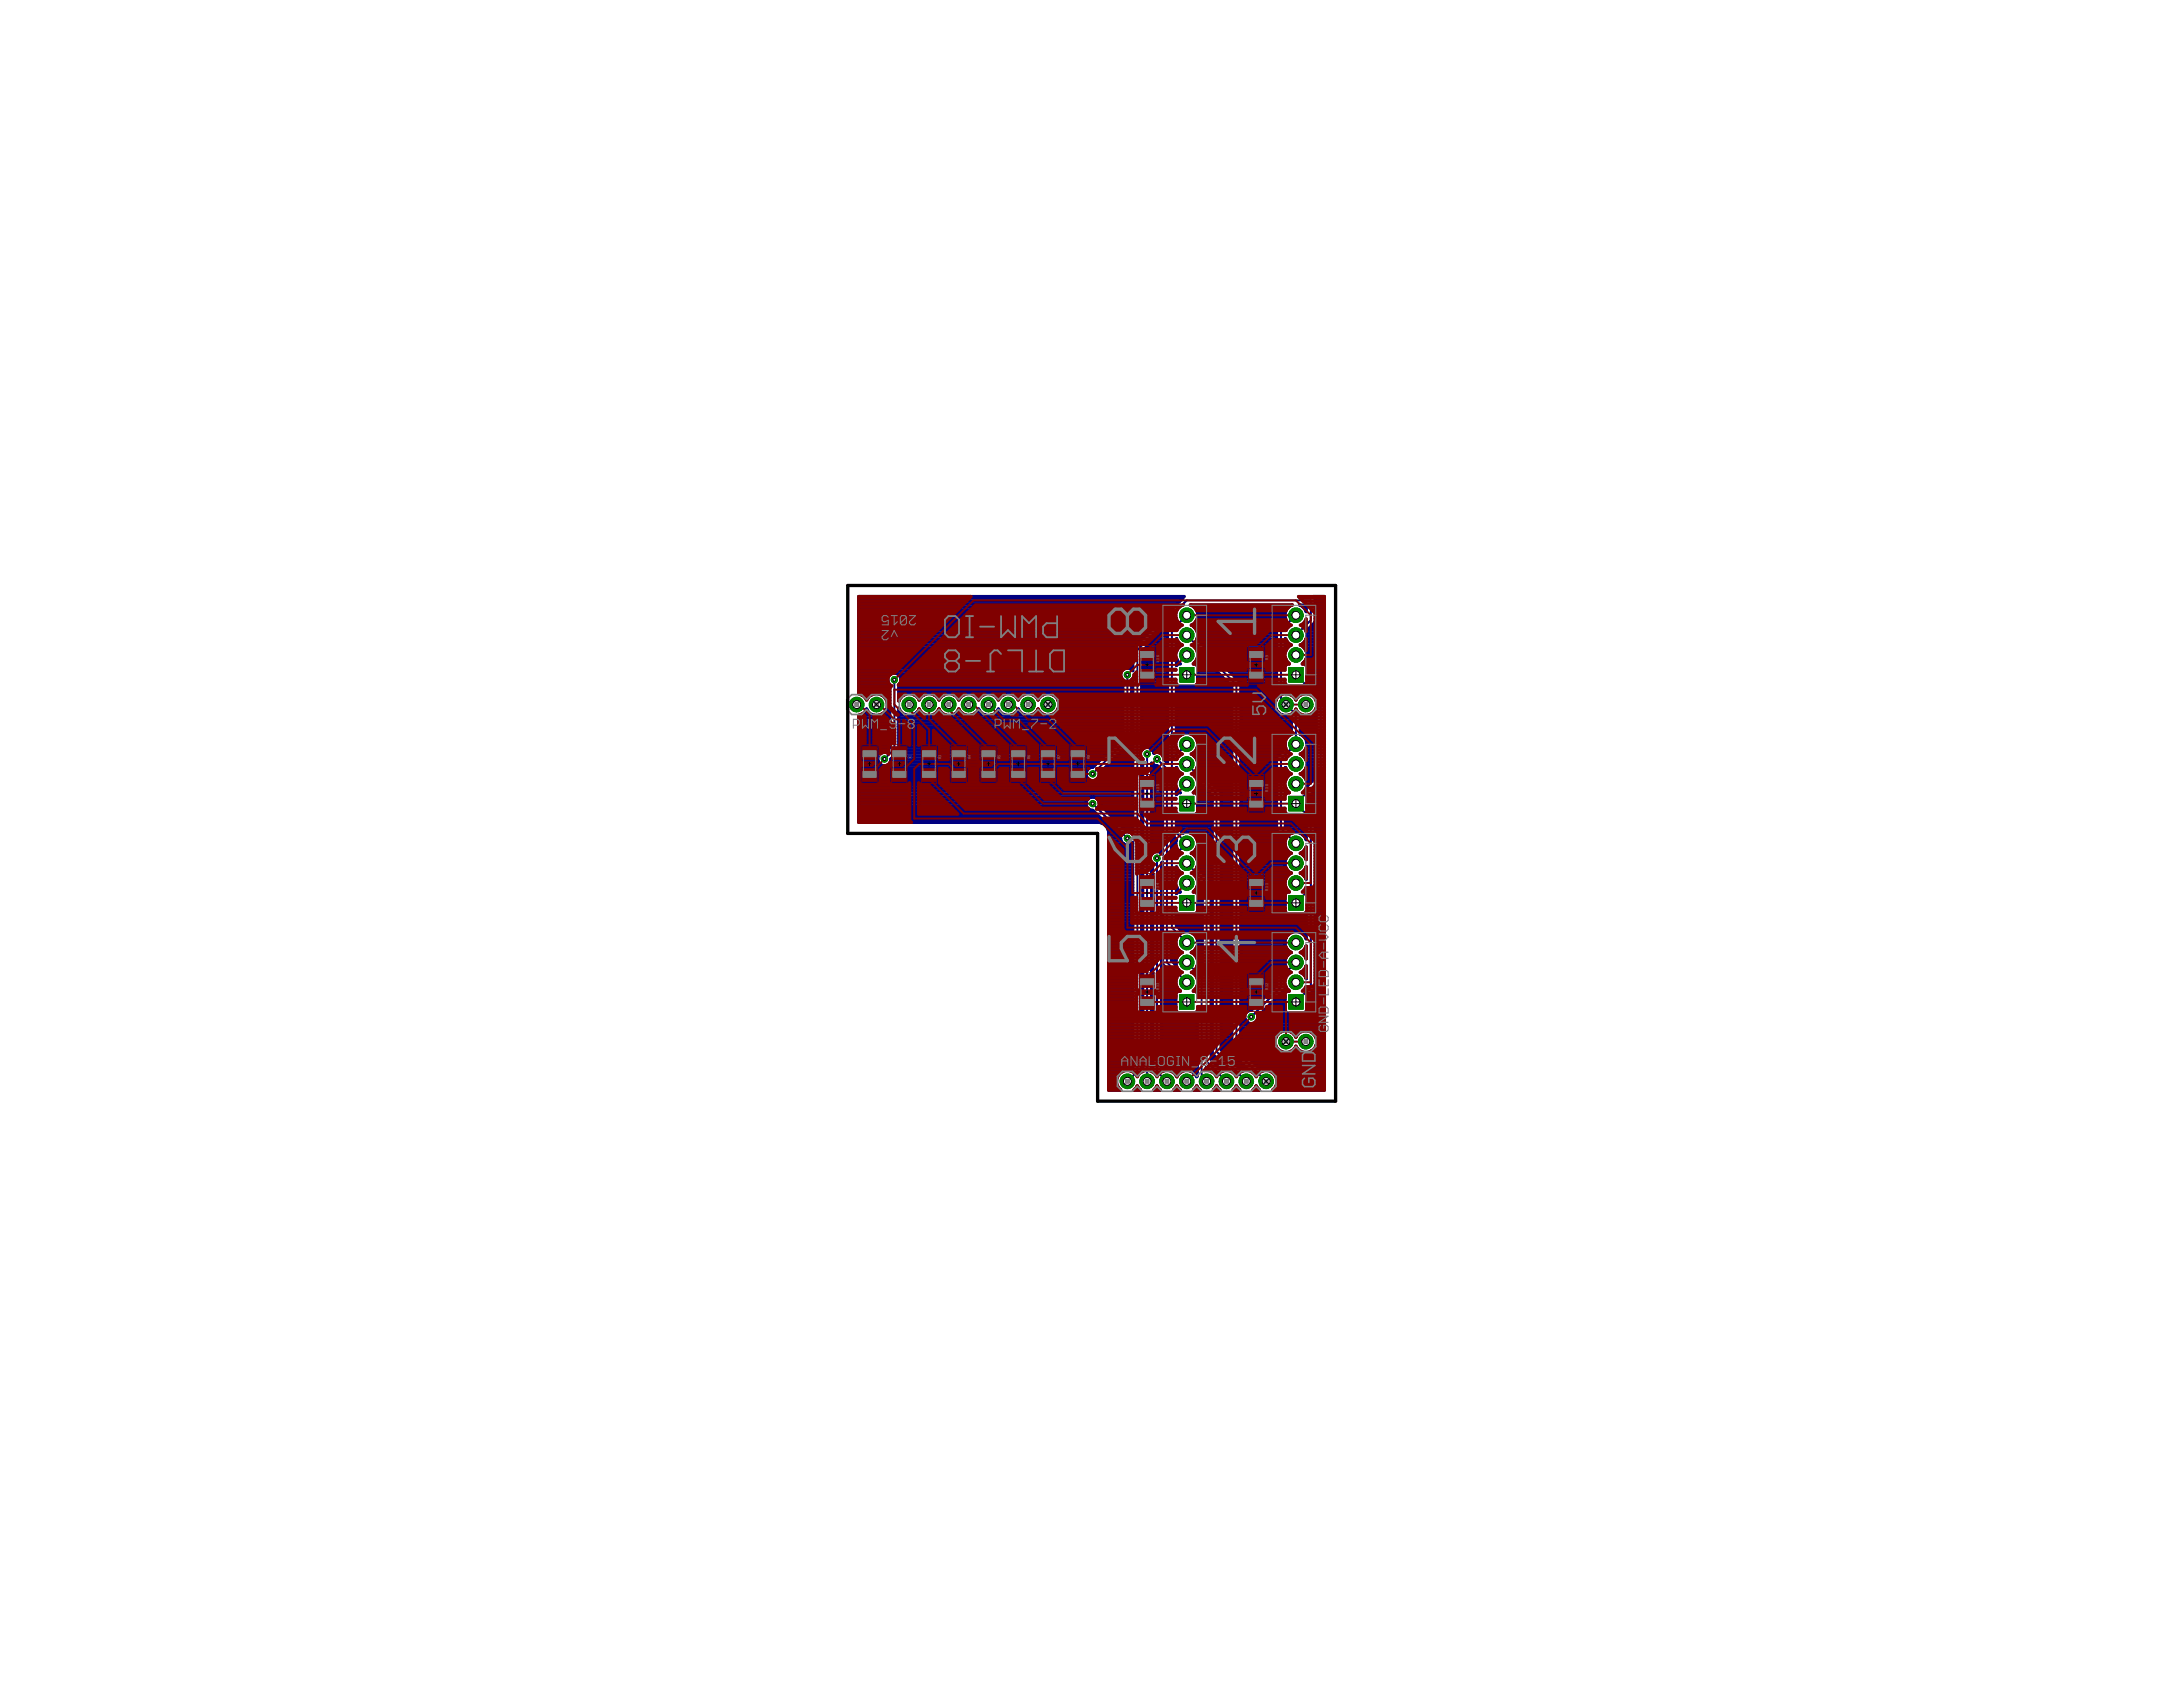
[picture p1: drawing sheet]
<svg xmlns="http://www.w3.org/2000/svg" width="279mm" height="216mm" viewBox="0 0 279 216" stroke-linecap="round" stroke-linejoin="round" font-family="sans-serif">
<defs><g id="words">
<g font-size=".6" fill="#808080">
<text x="148.4" y="84.8" transform="rotate(-90 148.4 84.8)">R</text>
<text x="148.4" y="84.5" transform="rotate(-90 148.4 84.5)">16</text>
<text x="162.3" y="84.5" transform="rotate(-90 162.3 84.5)">R9</text>
<text x="112.8" y="97.2" transform="rotate(-90 112.8 97.2)">R1</text>
<text x="116.6" y="97.2" transform="rotate(-90 116.6 97.2)">R2</text>
<text x="120.4" y="97.2" transform="rotate(-90 120.4 97.2)">R3</text>
<text x="124.3" y="97.2" transform="rotate(-90 124.3 97.2)">R4</text>
<text x="128.1" y="97.2" transform="rotate(-90 128.1 97.2)">R5</text>
<text x="131.9" y="97.2" transform="rotate(-90 131.9 97.2)">R6</text>
<text x="135.7" y="97.2" transform="rotate(-90 135.7 97.2)">R7</text>
<text x="139.5" y="97.2" transform="rotate(-90 139.5 97.2)">R8</text>
<text x="148.4" y="101.3" transform="rotate(-90 148.4 101.3)">R</text>
<text x="148.4" y="101" transform="rotate(-90 148.4 101)">15</text>
<text x="162.3" y="101.3" transform="rotate(-90 162.3 101.3)">R10</text>
<text x="148.4" y="113.6" transform="rotate(-90 148.4 113.6)">14</text>
<text x="148.4" y="114" transform="rotate(-90 148.4 114)">R</text>
<text x="162.3" y="114" transform="rotate(-90 162.3 114)">R11</text>
<text x="148.4" y="126.7" transform="rotate(-90 148.4 126.7)">R13</text>
<text x="162.3" y="126.7" transform="rotate(-90 162.3 126.7)">R12</text>
</g>
</g></defs>
<g fill="none" stroke="#000080" stroke-width=".25">
<path d="M151.9 78.7l-1.9 1.9v25.4l1.9 1.9-1.9 1.9v8.9l1.9 1.9M165.9 78.7l-1.9 1.9v8.9l1.9 1.9v3.8l-1.9 1.9v8.9l1.9 1.9M114.5 87v8.9l-1.3 1.2M144.3 86.4v8.2l-4.5 4.4M146.8 96.5v41.9M148.1 97.1l1.3 1.3v24.8l2.5 2.5M151.9 95.2l-1.9 1.9M151.9 97.8l3.8 3.8v33l3.8 3.8M151.9 81.3l6.3 6.3v47l3.9 3.8M165.9 81.3l1.9-1.9v-2.6h-15.9l-6.3 6.4v53.9l-1.3 1.3M165.9 86.4l3.1 3.1v10.2l-3.1 3.1 1.9 2v21.5l-1.9 1.9M139.8 102.8l4.5 4.5"/>
<path d="M148.1 109.8v27.3l1.3 1.3M151.9 110.5l2.5 2.5v22.8l2.6 2.6M167.8 113.6l-1.9 1.9M151.9 123.2l1.9 1.9v12.7l.6 .6M165.9 123.2l-1.9 1.9v1.2l-3.9 3.8"/>
</g>
<g fill="none" stroke="#000080" stroke-width=".42">
<path d="M109.9 79.9h38.1M109.9 79.5h38.5M109.9 79.2h38.9M109.9 78.8h39.2M109.9 78.4h39.6M109.9 78h40M109.9 77.7h40.3M109.9 77.3h40.7M109.9 76.9h41.1M109.9 76.5h41.5M149.6 79.9h.3M150 79.5h.3"/>
<path d="M150.4 79.2h.2M152.7 79.9h11.2M152.8 77.7h12.2M153.1 79.5a1.38 1.38 0 0 0-.7-2.1h13a1.34 1.34 0 0 0-.9 1.8l-1.1 1.2v9.1a1.41 1.41 0 0 0 .1 1.6 1.41 1.41 0 0 0 1.6 .4l.2 .2v2.3a1.3 1.3 0 0 0-.8 1.7l-1.1 1.2v9.4l1.1 1.1v.8l.2 .5M153.1 79.5l-.4 .4-.2 .1 .2 .1 .4 .4 .2 .5M153.1 79.5h11.1M153.1 78h11.5M153.2 79.2h11.3M153.3 78.4h11.2M153.3 78.8h11.2M166.3 77.4h.9v.9l-.2-.3-.4-.4zM166.8 77.7h.4"/>
<path d="M167.1 78h.1M168.1 79.9h1.4M168.1 76.3h1.4v12.9l-2.2-2.3v-1.7l-.3-.2h-.3a1.38 1.38 0 0 0-.3-2.5 1.33 1.33 0 0 0 .8-1.7l1.1-1.2v-3zM168.3 76.5h1.2M168.3 79.5h1.2M168.3 79.2h1.2M168.3 78.8h1.2M168.3 78.4h1.2M168.3 78h1.2M168.3 77.7h1.2M168.3 77.3h1.2M168.3 76.9h1.2"/>
<path d="M109.9 85.5h34.2M109.9 95.6h4M109.9 87.8h4M109.9 99.7h29.4M109.9 99.4h29.2M109.9 99h29.1M109.9 98.6h29.2M109.9 98.3h29.7M109.9 97.9h2.8M109.9 97.5h2.5M109.9 97.1h2.5M109.9 96.8h2.5"/>
<path d="M109.9 96.4h2.9M109.9 96h3.6M109.9 95.2h4M109.9 94.9h4M109.9 94.5h4M109.9 94.1h4M109.9 93.8h4M109.9 93.4h4M109.9 93h4M109.9 92.6h4M109.9 92.3h4M109.9 91.9h4"/>
<path d="M109.9 88.5h4M109.9 88.1h4M109.9 87.4h3.8M109.9 87h3.7M109.9 86.6h3.8M109.9 86.3h4.1M109.9 85.9h33.7M109.9 85.2h35.1M109.9 84.8h35.1M109.9 84.4h35.1M109.9 84h35.1M109.9 83.7h35.1"/>
<path d="M109.9 83.3h35.1M109.9 82.9h35.1M109.9 82.5h35.5M109.9 82.1h35.9M109.9 81.8h36.2M109.9 81.4h36.6M109.9 81h37M109.9 80.6h37.4M109.9 80.3h37.7M110 91.5h1.8M110.2 88.9h1.4M110.6 91.1h.6"/>
<path d="M110.7 89.3h.4M110.9 90.8h.1M112.6 91.5h1.3M112.8 88.9h1.1M113.2 91.1h.7M113.3 89.3h.6M113.4 90.8h.5M113.5 89.6h.4M113.6 90.4h.3M113.6 90h.3M113.6 97.9h26.6M113.9 95.6l-.7 .7a.87 .87 0 0 0-.8 .6 .87 .87 0 0 0 .3 1"/>
<path d="M114 97.5h26.6M114 86.3a.85 .85 0 0 1 1.1 .1 .85 .85 0 0 1-.1 1.2v2.1a1.4 1.4 0 0 1 1.3-1 1.4 1.4 0 0 1 1.3 .9 1.38 1.38 0 0 1 1.3-.9 1.38 1.38 0 0 1 1.3 .9 1.37 1.37 0 0 1 1.2-.9 1.37 1.37 0 0 1 1.3 .9 1.39 1.39 0 0 1 1.3-.9 1.39 1.39 0 0 1 1.2 .9 1.39 1.39 0 0 1 1.3-.9 1.39 1.39 0 0 1 1.3 .9 1.39 1.39 0 0 1 1.3-.9 1.39 1.39 0 0 1 1.2 .9 1.39 1.39 0 0 1 1.3-.9 1.39 1.39 0 0 1 1.3 .9 1.41 1.41 0 0 1 2.1-.5 1.41 1.41 0 0 1 0 2.2 1.41 1.41 0 0 1-2.1-.6 1.37 1.37 0 0 1-1.3 .9 1.37 1.37 0 0 1-1.3-.9 1.37 1.37 0 0 1-1.2 .9 1.37 1.37 0 0 1-1.3-.9 1.37 1.37 0 0 1-1.3 .9 1.37 1.37 0 0 1-1.3-.9 1.37 1.37 0 0 1-1.2 .9 1.37 1.37 0 0 1-1.3-.9 1.35 1.35 0 0 1-1.3 .9 1.35 1.35 0 0 1-1.2-.9 1.37 1.37 0 0 1-1.3 .9 1.37 1.37 0 0 1-1.3-.9 1.38 1.38 0 0 1-1.3 .9 1.38 1.38 0 0 1-1.3-1v5.5l-1 1a.85 .85 0 0 1-.4 .8 .85 .85 0 0 1-.9 0M114 86.3a.86 .86 0 0 0-.1 1.3v8M114 97.1h26.9M114.4 96.8h26.9M114.8 96.4h26.9M115 86.3h28.4M115 95.6h27.4M115 87.8h28.7M115 96h27.1M115 95.2h27.8M115 94.9h28.2"/>
<path d="M115 94.5h28.6M115 94.1h28.7M115 93.8h28.7M115 93.4h28.7M115 93h28.7M115 92.6h28.7M115 92.3h28.7M115 91.9h28.7M115 91.5h1M115 91.1h.4M115 90.8h.1M115 89.6h.1"/>
<path d="M115 89.3h.3M115 88.9h.8M115 88.5h28.7M115 88.1h28.7M115.2 87.4h28.5M115.2 86.6h28.3M115.3 87h28.4M116.8 91.5h1.7M116.9 88.9h1.4M117.4 91.1h.5M117.5 89.3h.3M117.6 90.8h.1"/>
<path d="M119.3 91.5h1.8M119.5 88.9h1.4M119.9 91.1h.5M120 89.3h.4M120.2 90.8h.1M121.8 91.5h1.8M122 88.9h1.4M122.4 91.1h.6M122.5 89.3h.4M122.7 90.8h.1M124.4 91.5h1.7M124.6 88.9h1.3"/>
<path d="M125 91.1h.5M125.1 89.3h.3M125.2 90.8h.1M126.9 91.5h1.8M127.1 88.9h1.4M127.5 91.1h.6M127.6 89.3h.4M127.8 90.8h.1M129.5 91.5h1.7M129.6 88.9h1.4M130 91.1h.6M130.1 89.3h.4"/>
<path d="M130.3 90.8h.1M132 91.5h1.7M132.2 88.9h1.4M132.6 91.1h.5M132.7 89.3h.4M132.9 90.8h.1M134.5 91.5h9.2M134.7 88.9h9M135.1 91.1h8.6M135.2 89.3h8.5M135.4 90.8h8.3M135.4 89.6h8.3"/>
<path d="M135.5 90.4h8.2M135.5 90h8.2M140.3 99.7h4.7M140.6 99.4h4.4M140.7 99h4.3M141.1 98.6h3.9M141.5 98.3h3.5M141.8 97.9h3.2M142.2 97.5h2.8M142.6 97.1h2.4M143 96.8h2M143.3 96.4h1.7"/>
<path d="M143.7 96h1.3M144.1 95.6h.9M144.5 85.5l.5 .3v-2.9l6.6-6.6h-41.7v12.5l.5 .2 .4 .4 .1 .2a1.41 1.41 0 0 1 2.2-.5 1.41 1.41 0 0 1 0 2.2 1.41 1.41 0 0 1-2.2-.6l-.1 .3-.4 .4-.5 .2v13.6h30.9l.5 .3 .4 .4 .2 .5v33.1h1.5l-.3-.3-.2-.5M144.5 95.2h.5M144.8 94.9h.2M144.9 87.8h.1M144.9 94.5h.1M144.9 94.1h.1M144.9 93.8h.1M144.9 93.4h.1M144.9 93h.1M144.9 92.6h.1"/>
<path d="M144.9 92.3h.1M144.9 91.9h.1M144.9 91.5h.1M144.9 91.1h.1M144.9 90.8h.1M144.9 90.4h.1M144.9 90h.1M144.9 89.6h.1M144.9 89.3h.1M144.9 88.9h.1M144.9 88.5h.1M144.9 88.1h.1"/>
<path d="M144.9 87.4h.1M144.9 87h.1M145 85.5h-.9a.84 .84 0 0 0-.7 .6 .84 .84 0 0 0 .3 .9v7.4l-3.8 3.8a.86 .86 0 0 0-.9 .8 .86 .86 0 0 0 .8 .9 .86 .86 0 0 0 .9-.9l4.2-4.2v-7.8l.1-.1v19.9l-.2-.2-.5-.2-3.6-3.5a.84 .84 0 0 0-.7-.9M146.1 85.5h3.3M146.1 97l.1 .1v40l-.1 .1zM146.1 95.6h3.3M146.1 87.8h3.3M146.1 99.7h.1M146.1 99.4h.1M146.1 99h.1M146.1 98.6h.1M146.1 98.3h.1"/>
<path d="M146.1 97.9h.1M146.1 97.5h.1M146.1 97.1h.1M146.1 95.2h3.3M146.1 94.9h3.3M146.1 94.5h3.3M146.1 94.1h3.3M146.1 93.8h3.3M146.1 93.4h3.3M146.1 93h3.3M146.1 92.6h3.3M146.1 92.3h3.3"/>
<path d="M146.1 91.9h3.3M146.1 91.5h3.3M146.1 91.1h3.3M146.1 90.8h3.3M146.1 90.4h3.3M146.1 90h3.3M146.1 89.6h3.3M146.1 89.3h3.3M146.1 88.9h3.3M146.1 88.5h3.3M146.1 88.1h3.3M146.1 87.4h3.3"/>
<path d="M146.1 87h3.3M146.1 86.6h3.3M146.1 86.3h3.3M146.1 85.9h3.3M146.1 85.2h3.3M146.1 84.8h3.3M146.1 84.4h3.3M146.1 84h3.3M146.1 83.7h3.3M146.3 83.3h3.1M146.7 95.7l-.4 .1-.2 .2v-12.6l4.4-4.3 .1 .1-1.2 1.2v17.2l-.5-.4a.84 .84 0 0 0-1.2-.8 .85 .85 0 0 0-.7-.7M146.7 82.9h2.7"/>
<path d="M147 82.5h2.4M147.4 99.7h1.4M147.4 99.4h1.4M147.4 99h1.4M147.4 98.6h1.3M147.4 98.3h1M147.4 97.9h.2M147.4 82.1h2M147.5 96h1.9M147.7 96.4h.1M147.8 81.8h1.6M148.2 81.4h1.2"/>
<path d="M148.5 96.4h.9M148.5 81h.9M148.8 96.8h.6M148.9 80.6h.5M148.9 97.1h.5M149.3 97.5h.1M149.3 80.3h.2M150.6 81.7l.1 .4 .4 .4h.2l-.2 .1-.4 .4-.1 .4zM150.6 84.3l.1 .3 .4 .4h-.3l-.2 .2zM150.6 95.7h.1M150.6 98.2l.1 .4 .6 .4-.2 .1-.4 .4-.1 .4zM150.6 87.8h7"/>
<path d="M150.6 99.7h.1M150.6 99.4h.3M150.6 99h.6M150.6 98.6h.2M150.6 98.3h.1M150.6 94.5h.1M150.6 94.1h.4M150.6 93.8h7M150.6 93.4h7M150.6 93h7M150.6 92.6h7M150.6 92.3h7"/>
<path d="M150.6 91.9h7M150.6 91.5h7M150.6 91.1h7M150.6 90.8h7M150.6 90.4h7M150.6 90h7M150.6 89.6h7M150.6 89.3h7M150.6 88.9h7M150.6 88.5h7M150.6 88.1h7M150.6 85.2h.1"/>
<path d="M150.6 84.8h.3M150.6 84.4h.1M150.6 83.3h.1M150.6 82.9h.2M150.6 82.5h.7M150.6 82.1h.2M150.6 81.8h.1M150.8 87.8l-.2-.2v7.2a1.4 1.4 0 0 1 2.2-.6 1.4 1.4 0 0 1-.3 2.3l.6 .5 .2 .5M152.7 96.4h4.9M152.8 94.1h4.8M152.8 96.8h4.8M152.9 80.3h10.6"/>
<path d="M152.9 84.8h1.7M153 87.8l.3-.3v-2.3l-.3-.2h-.3a1.39 1.39 0 0 0 .6-1.5l4.3 4.4v46.9l2.3 2.2h-.7l-.2 .1-2.7-2.8v-33l-3.1-3M153.1 96h4.5M153.1 94.5h4.5M153.1 97.1h4.5M153.1 80.6h10.3M153.2 84.4h1M153.2 98.3h4.4M153.2 85.2h1.7M153.2 81.8h10.2M153.2 95.6h4.4M153.3 94.9h4.3"/>
<path d="M153.3 85.5h2M153.3 81l-.1 .8 5.6 5.6M153.3 97.5l-.1 .8M153.3 97.9h4.3M153.3 97.5h4.3M153.3 95.2h4.3M153.3 87.4h3.9M153.3 87h3.5M153.3 86.6h3.1M153.3 86.3h2.8M153.3 85.9h2.4M153.3 84h.5"/>
<path d="M153.3 83.7h.1M153.3 81.4h10.1M153.3 81h10.1M153.6 98.6h4M153.6 82.1h9.8M153.9 99h3.7M154 82.5h9.4M154.3 99.4h3.3M154.3 82.9h9.1M154.7 99.7h2.9M154.7 83.3h8.7M155.1 83.7h8.3"/>
<path d="M155.5 84h7.9M155.9 84.4h7.5M156.2 84.8h7.2M156.6 85.2h6.8M157 85.5h6.4M157.3 85.9h6.1M157.7 86.3h5.7M158.1 86.6h5.3M158.5 87h4.9M158.8 87.4v46.9l2.8 2.8a1.4 1.4 0 0 1 1.8 1.6M158.8 95.6h5.7M158.8 87.8h4.6"/>
<path d="M158.8 99.7h4.6M158.8 99.4h4.6M158.8 99h4.6M158.8 98.6h4.6M158.8 98.3h4.6M158.8 97.9h4.6M158.8 97.5h4.6M158.8 97.1h4.6M158.8 96.8h4.7M158.8 96.4h5.1M158.8 96h5.5M158.8 95.2h5.7"/>
<path d="M158.8 94.9h5.7M158.8 94.5h5.9M158.8 94.1h6.2M158.8 93.8h6.5M158.8 93.4h6.5M158.8 93h6.5M158.8 92.6h6.5M158.8 92.3h6.5M158.8 91.9h6.5M158.8 91.5h5.4M158.8 91.1h4.8M158.8 90.8h4.5"/>
<path d="M158.8 90.4h4.4M158.8 90h4.4M158.8 89.6h4.5M158.8 89.3h4.6M158.8 88.9h4.6M158.8 88.5h4.6M158.8 88.1h4.6M158.8 87.4h4.6M164.5 81.7l.2 .4 .4 .4h.2l-.2 .1-.4 .4-.2 .4zM164.5 84.3l.2 .3 .3 .4h-.3l-.2 .2zM164.5 98.2l.2 .4 .4 .4h.2l-.2 .1-.4 .4-.2 .4zM164.5 99.7h.1"/>
<path d="M164.5 99.4h.3M164.5 99h.7M164.5 98.6h.2M164.5 98.3h.1M164.5 88.5h2.7M164.5 88.1h2.3M164.5 85.2h.1M164.5 84.8h.3M164.5 84.4h.1M164.5 83.3h.1M164.5 82.9h.3M164.5 82.5h.7"/>
<path d="M164.5 82.1h.3M164.5 81.8h.1M164.7 87.8l-.2-.2v1.2a1.31 1.31 0 0 1 1.4 .8 1.33 1.33 0 0 1 1.6-.8l-1.1-1h-1.9M165 91.5h.1M165.2 88.9h1.3M165.7 89.3h.4M166.4 93.8h2M166.4 93.4h2M166.4 93h2M166.4 92.6h2M166.4 92.3h2M166.4 91.9h2"/>
<path d="M166.4 91.5h.3M166.5 82.5h3M166.6 99h1.8M166.7 96.4h1.7M166.7 94.1h1.7M166.8 96.8h1.6M166.9 84.8h2.6M166.9 99.4h1.5M166.9 82.9h2.6M167 82.1h2.5M167 98.6h1.4M167 96a1.37 1.37 0 0 0-.6-2v-2.6a1.36 1.36 0 0 0 2-.8v8.8l-1.2 1.3a1.31 1.31 0 0 0-.8-1.7 1.32 1.32 0 0 0 .9-1.5"/>
<path d="M167 96l-.6 .5 .6 .5 .3 .5M167 96h1.4M167.1 94.5h1.3M167.1 97.1h1.3M167.1 99.7h1M167.1 84.4h2.4M167.2 83.3h2.3M167.2 81.8h2.3M167.2 98.3h1.2M167.2 85.2h2.3M167.2 95.6h1.2M167.2 94.9h1.2"/>
<path d="M167.3 85.5h2.2M167.3 97.9h1.1M167.3 97.5h1.1M167.3 95.2h1.1M167.3 86.6h2.2M167.3 86.3h2.2M167.3 85.9h2.2M167.3 84h2.2M167.3 83.7h2.2M167.3 81.4h2.2M167.3 81h2.2M167.3 80.6h2.2"/>
<path d="M167.3 87h2.2M167.5 91.5h.9M167.7 80.3h1.8M167.7 87.4h1.8M168.1 87.8h1.4M168.1 91.1h.3M168.4 90.8h.1M168.5 88.1h1M168.8 88.5h.7M169.2 88.9h.3M109.9 102h35.1M109.9 104.2h30.5"/>
<path d="M109.9 105h31.3M109.9 104.6h30.9M109.9 103.9h30.1M109.9 103.5h29.4M109.9 103.1h29.1M109.9 102.7h29.1M109.9 102.4h29.2M109.9 101.6h35.1M109.9 101.2h35.1M109.9 100.9h35.1M109.9 100.5h35.1M109.9 100.1h35.1"/>
<path d="M139.7 102a.85 .85 0 0 0-.7 .9 .85 .85 0 0 0 .9 .8l3.5 3.6a.86 .86 0 0 0 .6 .8 .86 .86 0 0 0 1-.3v29.1l-.2 .2a1.38 1.38 0 0 0-1.9 1.6M140.6 102.4h4.4M140.7 102.7h4.3M140.9 103.1h4.1M141.1 105.4h.4M141.3 103.5h3.7M141.6 105.7h.3M141.7 103.9h3.3M141.8 106.1h.5M141.9 119.2h3.1M141.9 120h3.1M141.9 119.6h3.1"/>
<path d="M141.9 118.9h3.1M141.9 118.5h3.1M141.9 118.1h3.1M141.9 117.7h3.1M141.9 117.3h3.1M141.9 117h3.1M141.9 116.6h3.1M141.9 116.2h3.1M141.9 115.8h3.1M141.9 115.5h3.1M141.9 115.1h3.1M141.9 114.7h3.1"/>
<path d="M141.9 114.3h3.1M141.9 114h3.1M141.9 113.6h3.1M141.9 113.2h3.1M141.9 112.9h3.1M141.9 112.5h3.1M141.9 112.1h3.1M141.9 111.7h3.1M141.9 111.4h3.1M141.9 111h3.1M141.9 110.6h3.1M141.9 110.2h3.1"/>
<path d="M141.9 109.9h3.1M141.9 109.5h3.1M141.9 109.1h3.1M141.9 108.7h3.1M141.9 108.4h3.1M141.9 108h1.9M141.9 107.6h1.6M141.9 107.2h1.5M141.9 106.9h1.1M141.9 106.5h.7M142 104.2h3M142.4 104.6h2.6"/>
<path d="M142.8 105h2.2M143.2 105.4h1.8M143.6 105.7h1.4M143.9 106.1h1.1M144.5 106.5h.5M144.8 108h.2M146.1 102h.1M146.1 119.2h.1M146.1 104.2h.1M146.1 120h.1M146.1 119.6h.1M146.1 118.9h.1"/>
<path d="M146.1 118.5h.1M146.1 118.1h.1M146.1 117.7h.1M146.1 117.3h.1M146.1 117h.1M146.1 116.6h.1M146.1 116.2h.1M146.1 115.8h.1M146.1 115.5h.1M146.1 115.1h.1M146.1 114.7h.1M146.1 114.3h.1"/>
<path d="M146.1 114h.1M146.1 113.6h.1M146.1 113.2h.1M146.1 112.9h.1M146.1 112.5h.1M146.1 112.1h.1M146.1 111.7h.1M146.1 111.4h.1M146.1 111h.1M146.1 110.6h.1M146.1 110.2h.1M146.1 109.9h.1"/>
<path d="M146.1 109.5h.1M146.1 109.1h.1M146.1 108.7h.1M146.1 108.4h.1M146.1 108h.1M146.1 107.6h.1M146.1 107.2h.1M146.1 106.9h.1M146.1 106.5h.1M146.1 106.1h.1M146.1 105.7h.1M146.1 105.4h.1"/>
<path d="M146.1 105h.1M146.1 104.6h.1M146.1 103.9h.1M146.1 103.5h.1M146.1 103.1h.1M146.1 102.7h.1M146.1 102.4h.1M146.1 101.6h.1M146.1 101.2h.1M146.1 100.9h.1M146.1 100.5h.1M146.1 100.1h.1"/>
<path d="M147.4 102h1.4M147.4 110.3l.1 .1v26.8l-.1-.1zM147.4 119.2h.1M147.4 104.2h1.4M147.4 120h.1M147.4 119.6h.1M147.4 118.9h.1M147.4 118.5h.1M147.4 118.1h.1M147.4 117.7h.1M147.4 117.3h.1M147.4 117h.1"/>
<path d="M147.4 116.6h.1M147.4 116.2h.1M147.4 115.8h.1M147.4 115.5h.1M147.4 115.1h.1M147.4 114.7h.1M147.4 114.3h.1M147.4 114h.1M147.4 113.6h.1M147.4 113.2h.1M147.4 112.9h.1M147.4 112.5h.1"/>
<path d="M147.4 112.1h.1M147.4 111.7h.1M147.4 111.4h.1M147.4 111h.1M147.4 110.6h.1M147.4 109.1h.2M147.4 108.7h1.4M147.4 108.4h1.4M147.4 108h1.4M147.4 107.6h1.4M147.4 107.2h1.4M147.4 106.9h1.4"/>
<path d="M147.4 106.5h1.4M147.4 106.1h1.4M147.4 105.7h1.4M147.4 105.4h1.4M147.4 105h1.4M147.4 104.6h1.4M147.4 103.9h1.4M147.4 103.5h1.4M147.4 103.1h1.4M147.4 102.7h1.4M147.4 102.4h1.4M147.4 101.6h1.4"/>
<path d="M147.4 101.2h1.4M147.4 100.9h1.4M147.4 100.5h1.4M147.4 100.1h1.4M147.6 109.1l-.2 .2v-11.6l.2 .2 .5 .1 .7 .7v10.6l-.2-.2M147.6 109.1l.3-.1h.4l.3 .1M148.5 109.1h.3M148.7 110.4l.1-.1v13.1l1.8 1.8a1.3 1.3 0 0 0 .5 1.6h-.3l-.3 .3v2.3l.3 .2h2.2l.2-.2v8.4a1.39 1.39 0 0 0-1.3-.8 1.39 1.39 0 0 0-1.3 .8 1.3 1.3 0 0 0-1.7-.7l-.2-.2zM148.7 119.2h.1M148.7 120h.1M148.7 119.6h.1M148.7 118.9h.1"/>
<path d="M148.7 118.5h.1M148.7 118.1h.1M148.7 117.7h.1M148.7 117.3h.1M148.7 117h.1M148.7 116.6h.1M148.7 116.2h.1M148.7 115.8h.1M148.7 115.5h.1M148.7 115.1h.1M148.7 114.7h.1M148.7 114.3h.1"/>
<path d="M148.7 114h.1M148.7 113.6h.1M148.7 113.2h.1M148.7 112.9h.1M148.7 112.5h.1M148.7 112.1h.1M148.7 111.7h.1M148.7 111.4h.1M148.7 111h.1M148.7 110.6h.1M149.9 119.5l.7 .6a1.32 1.32 0 0 0 .7 1.8 1.28 1.28 0 0 0-.8 1.6l-.6-.6zM149.9 106.8l.7 .6-.1 .3 .1 .7-.7 .7z"/>
<path d="M149.9 120h.5M149.9 119.6h.2M149.9 108.7h.4M149.9 108.4h.7M149.9 108h.6M149.9 107.6h.6M149.9 107.2h.5M149.9 106.9h.1M150.6 113.5l.1 .3 .4 .4h-.3l-.2 .1zM150.6 118.5v-1.7l.2 .1h2.2l.3-.2v-2.3l-.3-.2h-.3a1.39 1.39 0 0 0 .6-1.5l.6 .5v11.1l-.7-.7a1.31 1.31 0 0 0-.7-1.7 1.38 1.38 0 0 0 .8-1.5M150.6 100.8l.1 .3 .4 .4h-.3l-.2 .1zM150.6 110.9l.1 .4 .4 .4h.2l-.2 .1-.4 .4-.1 .3z"/>
<path d="M150.6 118.5l.8 .8 .2-.1M150.6 104.2h4.5M150.6 118.5h3.3M150.6 118.1h3.3M150.6 117.7h3.3M150.6 117.3h3.3M150.6 117h3.3M150.6 114h.3M150.6 113.6h.1M150.6 112.5h.1M150.6 112.1h.2M150.6 111.7h.7"/>
<path d="M150.6 111.4h.2M150.6 111h.1M150.6 105.7h4.5M150.6 105.4h4.5M150.6 105h4.5M150.6 104.6h4.5M150.6 101.6h.1M150.6 101.2h.3M150.6 100.9h.1M150.8 104.2l-.2-.1v1.7l.8 .8a1.4 1.4 0 0 1 1.6 .4 1.4 1.4 0 0 1 .1 1.7M150.9 106.1h4.2M150.9 118.9h3"/>
<path d="M151.3 106.5h3.8M151.3 119.2h2.6M152.2 119.2l.5 .2 .4 .4 .2 .6M152.7 109.1h2.4M152.8 106.9h2.3M152.8 119.6h1.1M152.9 109.5h2.2M152.9 114h1M153 101.2h1.5M153 104.2l.3-.2v-2.3l-.3-.2h-.3a1.39 1.39 0 0 0 .6-1.5l1.8 1.8v33l2.2 2.2h-.6l-.2 .1-1.5-1.5v-22.8l-1.8-1.8a1.34 1.34 0 0 0-.7-1.8l.2-.1M153.1 108.7l-.4 .4M153.1 108.7h2"/>
<path d="M153.1 107.2h2M153.1 120h.8M153.2 113.6h.7M153.2 109.9h1.9M153.2 101.6h1.7M153.2 100.9h1M153.2 114.3h.7M153.2 111h1.9M153.2 108.4h1.9M153.3 107.6h1.8M153.3 102h1.8M153.3 116.6h.6"/>
<path d="M153.3 116.2h.6M153.3 115.8h.6M153.3 115.5h.6M153.3 115.1h.6M153.3 114.7h.6M153.3 113.2h.5M153.3 112.9h.2M153.3 110.6h1.8M153.3 110.2h1.8M153.3 108h1.8M153.3 103.9h1.8M153.3 103.5h1.8"/>
<path d="M153.3 103.1h1.8M153.3 102.7h1.8M153.3 102.4h1.8M153.3 100.5h.5M153.3 100.1h.1M153.6 111.4h1.5M154 111.7h1.1M154.3 112.1h.8M154.7 112.5h.4M155 119.2h.1M155 120h.1M155 119.6h.1"/>
<path d="M155 118.9h.1M155 118.5h.1M155 118.1h.1M155 117.7h.1M155 117.3h.1M155 117h.1M155 116.6h.1M155 116.2h.1M155 115.8h.1M155 115.5h.1M155 115.1h.1M155 114.7h.1"/>
<path d="M155 114.3h.1M155 114h.1M155 113.6h.1M155 113.2h.1M155 112.9h.1M155.1 100.1h2.5M155.4 100.5h2.2M155.8 100.9h1.8M156.2 101.2h1.4M156.3 102h1.3M156.3 119.2h1.3M156.3 104.2h1.3"/>
<path d="M156.3 120h1.3M156.3 119.6h1.3M156.3 118.9h1.3M156.3 118.5h1.3M156.3 118.1h1.3M156.3 117.7h1.3M156.3 117.3h1.3M156.3 117h1.3M156.3 116.6h1.3M156.3 116.2h1.3M156.3 115.8h1.3M156.3 115.5h1.3"/>
<path d="M156.3 115.1h1.3M156.3 114.7h1.3M156.3 114.3h1.3M156.3 114h1.3M156.3 113.6h1.3M156.3 113.2h1.3M156.3 112.9h1.3M156.3 112.5h1.3M156.3 112.1h1.3M156.3 111.7h1.3M156.3 111.4h1.3M156.3 111h1.3"/>
<path d="M156.3 110.6h1.3M156.3 110.2h1.3M156.3 109.9h1.3M156.3 109.5h1.3M156.3 109.1h1.3M156.3 108.7h1.3M156.3 108.4h1.3M156.3 108h1.3M156.3 107.6h1.3M156.3 107.2h1.3M156.3 106.9h1.3M156.3 106.5h1.3"/>
<path d="M156.3 106.1h1.3M156.3 105.7h1.3M156.3 105.4h1.3M156.3 105h1.3M156.3 104.6h1.3M156.3 103.9h1.3M156.3 103.5h1.3M156.3 103.1h1.3M156.3 102.7h1.3M156.3 102.4h1.3M156.3 101.6h1.3M158.8 102h4.6"/>
<path d="M158.8 119.2h8.4M158.8 104.2h4.6M158.8 120h5.8M158.8 119.6h6.1M158.8 118.9h8.4M158.8 118.5h8.4M158.8 118.1h8.4M158.8 117.7h8.4M158.8 117.3h8.4M158.8 117h8.4M158.8 116.6h5.7M158.8 116.2h5.7"/>
<path d="M158.8 115.8h5.7M158.8 115.5h5.7M158.8 115.1h5.7M158.8 114.7h5.7M158.8 114.3h5.7M158.8 114h6M158.8 113.6h5.8M158.8 113.2h5.7M158.8 112.9h5.7M158.8 112.5h5.8M158.8 112.1h6M158.8 111.7h6.4"/>
<path d="M158.8 111.4h6M158.8 111h5.7M158.8 110.6h5.7M158.8 110.2h5.7M158.8 109.9h5.8M158.8 109.5h6.1M158.8 109.1h6.3M158.8 108.7h5.9M158.8 108.4h5.7M158.8 108h5.7M158.8 107.6h5.7M158.8 107.2h5.5"/>
<path d="M158.8 106.9h5.2M158.8 106.5h4.8M158.8 106.1h4.6M158.8 105.7h4.6M158.8 105.4h4.6M158.8 105h4.6M158.8 104.6h4.6M158.8 103.9h4.6M158.8 103.5h4.6M158.8 103.1h4.6M158.8 102.7h4.6M158.8 102.4h4.6"/>
<path d="M158.8 101.6h4.6M158.8 101.2h4.6M158.8 100.9h4.6M158.8 100.5h4.6M158.8 100.1h4.6M164.5 100.8l.2 .3 .3 .4h-.3l-.2 .1zM164.5 104.2h1.9l.8 .8v2.5a1.34 1.34 0 0 0-1.8-.9l-.9-.8v-1.7l.2 .1M164.5 105.7h2.7M164.5 105.4h2.7M164.5 105h2.7M164.5 104.6h2.3M164.5 101.6h.1"/>
<path d="M164.5 101.2h.3M164.5 100.9h.1M164.7 108.7l.4 .4M164.9 106.1h2.3M165.1 109.1l.2 .1a1.39 1.39 0 0 0-.9 1.3 1.39 1.39 0 0 0 .9 1.2 1.4 1.4 0 0 0-.3 2.5h-.3l-.2 .2v2.3l.2 .2h2.3l.2-.1v3.4l-.2-.4-.4-.4-.5-.2M165.2 106.5h2M165.6 119.2l-.5 .2-.4 .4-.2 .6M166.5 111.7h.7M166.6 109.1h.6M166.8 106.9h.4M166.8 119.6h.4M166.8 109.5h.4"/>
<path d="M166.9 112.1h.3M166.9 111.4h.3M167 108.7h.2M167.1 120h.1M167.1 107.2h.1M167.1 109.9h.1M167.2 112.5h.1M167.2 111h.1M167.2 108.4v1.6l-.2-.3-.4-.4-.2-.1 .2-.1 .4-.4zM167.2 110.9v1.6l-.2-.3-.4-.4-.2-.1h.2l.4-.4zM167.3 103.1h2.2M167.3 102.7h2.2"/>
<path d="M167.3 102.4h2.2M167.3 100.5h.1M167.3 100.1h.5M167.3 103.5h2.2M167.5 102h2M167.7 103.9h1.8M167.9 101.6h1.6M168.1 104.2h1.4M168.3 101.2h1.2M168.3 119.2h1.2M168.3 120h1.2M168.3 119.6h1.2"/>
<path d="M168.3 118.9h1.2M168.3 118.5h1.2M168.3 118.1h1.2M168.3 117.7h1.2M168.3 117.3h1.2M168.3 117h1.2M168.3 116.6h1.2M168.3 116.2h1.2M168.3 115.8h1.2M168.3 115.5h1.2M168.3 115.1h1.2M168.3 114.7h1.2"/>
<path d="M168.3 114.3h1.2M168.3 114h1.2M168.3 113.6h1.2M168.3 113.2h1.2M168.3 112.9h1.2M168.3 112.5h1.2M168.3 112.1h1.2M168.3 111.7h1.2M168.3 111.4h1.2M168.3 111h1.2M168.3 110.6h1.2M168.3 110.2h1.2"/>
<path d="M168.3 109.9h1.2M168.3 109.5h1.2M168.3 109.1h1.2M168.3 108.7h1.2M168.3 108.4h1.2M168.3 108h1.2M168.3 107.6h1.2M168.3 107.2h1.2M168.3 106.9h1.2M168.3 106.5h1.2M168.3 106.1h1.2M168.3 105.7h1.2"/>
<path d="M168.3 105.4h1.2M168.3 105h1.2M168.3 104.6h1.2M168.7 100.9h.8M169 100.5h.5M169.4 100.1h.1M141.9 139.4h1.4M141.9 139.1h1.1M141.9 138.7h1M141.9 138.3h1M141.9 137.9h1.1M141.9 137.6h1.3"/>
<path d="M141.9 137.2h1.7M141.9 136.8h3.1M141.9 136.4h3.1M141.9 136.1h3.1M141.9 135.7h3.1M141.9 135.3h3.1M141.9 134.9h3.1M141.9 134.6h3.1M141.9 134.2h3.1M141.9 133.8h3.1M141.9 133.4h3.1M141.9 133.1h3.1"/>
<path d="M141.9 132.7h3.1M141.9 132.3h3.1M141.9 132h3.1M141.9 131.6h3.1M141.9 131.2h3.1M141.9 130.8h3.1M141.9 130.5h3.1M141.9 130.1h3.1M141.9 129.7h3.1M141.9 129.3h3.1M141.9 128.9h3.1M141.9 128.6h3.1"/>
<path d="M141.9 128.2h3.1M141.9 127.8h3.1M141.9 127.4h3.1M141.9 127.1h3.1M141.9 126.7h3.1M141.9 126.3h3.1M141.9 126h3.1M141.9 125.6h3.1M141.9 125.2h3.1M141.9 124.8h3.1M141.9 124.5h3.1M141.9 124.1h3.1"/>
<path d="M141.9 123.7h3.1M141.9 123.3h3.1M141.9 123h3.1M141.9 122.6h3.1M141.9 122.2h3.1M141.9 121.8h3.1M141.9 121.5h3.1M141.9 121.1h3.1M141.9 120.7h3.1M141.9 120.3h3.1M145.2 139.4h.7M145.5 139.1h.1"/>
<path d="M145.6 139l.4 .5h-.9zM146.1 136.8h.1M146.1 136.4h.1M146.1 136.1h.1M146.1 135.7h.1M146.1 135.3h.1M146.1 134.9h.1M146.1 134.6h.1M146.1 134.2h.1M146.1 133.8h.1M146.1 133.4h.1M146.1 133.1h.1"/>
<path d="M146.1 132.7h.1M146.1 132.3h.1M146.1 132h.1M146.1 131.6h.1M146.1 131.2h.1M146.1 130.8h.1M146.1 130.5h.1M146.1 130.1h.1M146.1 129.7h.1M146.1 129.3h.1M146.1 128.9h.1M146.1 128.6h.1"/>
<path d="M146.1 128.2h.1M146.1 127.8h.1M146.1 127.4h.1M146.1 127.1h.1M146.1 126.7h.1M146.1 126.3h.1M146.1 126h.1M146.1 125.6h.1M146.1 125.2h.1M146.1 124.8h.1M146.1 124.5h.1M146.1 124.1h.1"/>
<path d="M146.1 123.7h.1M146.1 123.3h.1M146.1 123h.1M146.1 122.6h.1M146.1 122.2h.1M146.1 121.8h.1M146.1 121.5h.1M146.1 121.1h.1M146.1 120.7h.1M146.1 120.3h.1M147.4 136.8h.1M147.4 136.4h.1"/>
<path d="M147.4 136.1h.1M147.4 135.7h.1M147.4 135.3h.1M147.4 134.9h.1M147.4 134.6h.1M147.4 134.2h.1M147.4 133.8h.1M147.4 133.4h.1M147.4 133.1h.1M147.4 132.7h.1M147.4 132.3h.1M147.4 132h.1"/>
<path d="M147.4 131.6h.1M147.4 131.2h.1M147.4 130.8h.1M147.4 130.5h.1M147.4 130.1h.1M147.4 129.7h.1M147.4 129.3h.1M147.4 128.9h.1M147.4 128.6h.1M147.4 128.2h.1M147.4 127.8h.1M147.4 127.4h.1"/>
<path d="M147.4 127.1h.1M147.4 126.7h.1M147.4 126.3h.1M147.4 126h.1M147.4 125.6h.1M147.4 125.2h.1M147.4 124.8h.1M147.4 124.5h.1M147.4 124.1h.1M147.4 123.7h.1M147.4 123.3h.1M147.4 123h.1"/>
<path d="M147.4 122.6h.1M147.4 122.2h.1M147.4 121.8h.1M147.4 121.5h.1M147.4 121.1h.1M147.4 120.7h.1M147.4 120.3h.1M147.8 139.4h.6M148.1 139.1h.1M148.1 139l.4 .5h-.8zM148.7 136.8h4.5M148.7 136.4h4.5"/>
<path d="M148.7 136.1h4.5M148.7 135.7h4.5M148.7 135.3h4.5M148.7 134.9h4.5M148.7 134.6h4.5M148.7 134.2h4.5M148.7 133.8h4.5M148.7 133.4h4.5M148.7 133.1h4.5M148.7 132.7h4.5M148.7 132.3h4.5M148.7 132h4.5"/>
<path d="M148.7 131.6h4.5M148.7 131.2h4.5M148.7 130.8h4.5M148.7 130.5h4.5M148.7 130.1h4.5M148.7 129.7h4.5M148.7 129.3h1.8M148.7 128.9h1.8M148.7 128.6h1.8M148.7 128.2h1.8M148.7 127.8h1.8M148.7 127.4h1.8"/>
<path d="M148.7 127.1h1.8M148.7 126.7h2.2M148.7 126.3h1.9M148.7 126h1.8M148.7 125.6h1.8M148.7 125.2h1.9M148.7 124.8h1.5M148.7 124.5h1.1M148.7 124.1h.8M148.7 123.7h.4M148.7 123.3h.1M148.7 123h.1"/>
<path d="M148.7 122.6h.1M148.7 122.2h.1M148.7 121.8h.1M148.7 121.5h.1M148.7 121.1h.1M148.7 120.7h.1M148.7 120.3h.1M149.9 122.6h.7M149.9 122.2h1M149.9 121.8h1.3M149.9 121.5h.9M149.9 121.1h.7"/>
<path d="M149.9 120.7h.6M149.9 120.3h.6M150 123h.5M150.1 137.2h1.1M150.3 139.4h.7M150.4 123.3h.1M150.5 137.6h.2M150.6 139.1h.1M150.6 139l.4 .5h-.8zM152.6 121.8h1.3M152.6 137.2h.6M152.8 139.4h.7"/>
<path d="M152.9 126.7h.3M152.9 122.2h1M153 137.6h.2M153 121.5h.9M153.1 139.1h.1M153.1 126.3h.1M153.2 139l.4 .5h-.8zM153.2 122.6h.7M153.2 126.2v.8l-.2-.2h-.3l.4-.3zM153.2 121.1h.7M153.3 123.7h.6M153.3 123.3h.6"/>
<path d="M153.3 123h.6M153.3 120.7h.6M153.3 120.3h.6M153.6 124.1h.3M154.4 136.6l.4 .4h-.4zM154.4 136.8h.2M155 135.3h.6M155 134.9h.2M155 134.6h.1M155 134.2h.1M155 133.8h.1M155 133.4h.1"/>
<path d="M155 133.1h.1M155 132.7h.1M155 132.3h.1M155 132h.1M155 131.6h.1M155 131.2h.1M155 130.8h.1M155 130.5h.1M155 130.1h.1M155 129.7h.1M155 129.3h.1M155 128.9h.1"/>
<path d="M155 128.6h.1M155 128.2h.1M155 127.8h.1M155 127.4h.1M155 127.1h.1M155 126.7h.1M155 126.3h.1M155 126h.1M155 125.6h.1M155 125.2h.1M155 124.8h.1M155 124.5h.1"/>
<path d="M155 124.1h.1M155 123.7h.1M155 123.3h.1M155 123h.1M155 122.6h.1M155 122.2h.1M155 121.8h.1M155 121.5h.1M155 121.1h.1M155 120.7h.1M155 120.3h.1M155.1 135.7h.9"/>
<path d="M155.4 139.4h.6M155.5 136.1h.9M155.7 139.1h.1M155.7 139l.4 .5h-.8zM155.9 136.4h.8M156.2 136.8h.9M156.3 134.2h1.3M156.3 133.8h1.3M156.3 133.4h1.3M156.3 133.1h1.3M156.3 132.7h1.3M156.3 132.3h1.3"/>
<path d="M156.3 132h1.3M156.3 131.6h1.3M156.3 131.2h1.3M156.3 130.8h1.3M156.3 130.5h1.3M156.3 130.1h1.3M156.3 129.7h1.3M156.3 129.3h1.3M156.3 128.9h1.3M156.3 128.6h1.3M156.3 128.2h1.3M156.3 127.8h1.3"/>
<path d="M156.3 127.4h1.3M156.3 127.1h1.3M156.3 126.7h1.3M156.3 126.3h1.3M156.3 126h1.3M156.3 125.6h1.3M156.3 125.2h1.3M156.3 124.8h1.3M156.3 124.5h1.3M156.3 124.1h1.3M156.3 123.7h1.3M156.3 123.3h1.3"/>
<path d="M156.3 123h1.3M156.3 122.6h1.3M156.3 122.2h1.3M156.3 121.8h1.3M156.3 121.5h1.3M156.3 121.1h1.3M156.3 120.7h1.3M156.3 120.3h1.3M156.5 134.6h1.1M156.9 134.9h.9M157.3 135.3h.9M157.6 135.7h.9"/>
<path d="M157.9 139.4h.7M158 136.1h.9M158.2 139.1h.1M158.2 139l.5 .5h-.9zM158.4 136.4h.9M158.7 136.8h.9M158.8 134.2h4.7M158.8 133.8h4.5M158.8 133.4h4.4M158.8 133.1h4.4M158.8 132.7h4.5M158.8 132.3h4.8"/>
<path d="M158.8 132h5.5M158.8 131.6h10.7M158.8 131.2h10.7M158.8 130.8h.8M158.8 130.5h.5M158.8 130.1h.5M158.8 129.7h.6M158.8 129.3h1.1M158.8 128.9h1.7M158.8 128.6h2.1M158.8 128.2h2.5M158.8 127.8h2.8"/>
<path d="M158.8 127.4h3.2M158.8 127.1h3.6M158.8 126.7h4M158.8 126.3h4.3M158.8 126h4.6M158.8 125.6h4.6M158.8 125.2h4.6M158.8 124.8h4.6M158.8 124.5h4.9M158.8 124.1h5.3M158.8 123.7h5.7M158.8 123.3h5.7"/>
<path d="M158.8 123h5.7M158.8 122.6h5.8M158.8 122.2h6M158.8 121.8h6.3M158.8 121.5h5.9M158.8 121.1h5.7M158.8 120.7h5.7M158.8 120.3h5.7M159 134.6h5M159.4 134.9h10.1M159.8 135.3h9.7M160.2 135.7h9.3"/>
<path d="M160.4 139.4h.7M160.5 136.1h9M160.7 130.8h8.8M160.7 139.1h.1M160.8 139l.4 .5h-.8zM160.9 136.4h8.6M160.9 130.5h8.6M161 130.1h8.5M161.3 136.8h8.2M161.4 129.7h8.1M161.8 129.3h2.7M162.2 128.9h2.3"/>
<path d="M162.5 128.6h2M162.8 137.2h6.7M162.9 128.2h1.6M163 139.4h6.5M163.2 137.6h6.3M163.3 139.1h6.2M163.3 127.8h1.2M163.4 124.8v1.3l-3.2 3.2a.86 .86 0 0 0-.9 .8 .86 .86 0 0 0 .8 .9 .86 .86 0 0 0 .9-.9l3.5-3.5v-.4l.2 .3 .3 .3h-.3l-.2 .3v2.3l.2 .2h2.3l.3-.2v-1.7l1-1.1v-22.1l-1-1.1v-1.1l2.2-2.3v39.5h-6.6l.3-.3 .2-.5M163.4 137.9h6.1M163.4 138.7h6.1M163.4 138.3h6.1M163.7 127.4h.8"/>
<path d="M163.8 132.1a1.4 1.4 0 0 1 2.1 .6 1.41 1.41 0 0 1 2.1-.5 1.41 1.41 0 0 1 0 2.2 1.41 1.41 0 0 1-2.1-.5 1.42 1.42 0 0 1-2.3 .5 1.42 1.42 0 0 1 .2-2.3zM164 127.1h.5M164.2 126.9h.1M164.4 126.7h.5M164.5 120.4a1.38 1.38 0 0 0 .8 1.5 1.3 1.3 0 0 0-.8 1.7l-1.1 1.2M164.5 126.3h.1M164.9 132h1.9M165.2 134.6h1.3M165.6 132.3h.5M165.7 134.2h.3M165.8 132.7h.1M166.5 124.5h.7"/>
<path d="M166.6 121.8h.6M166.9 122.2h.3M166.9 124.1h.3M167 124.8h.2M167 121.5h.2M167.1 123.7h.1M167.1 122.6h.1M167.2 125.2h.1M167.2 121.1v1.6l-.2-.3-.6-.5 .2-.1 .4-.4zM167.2 123.6v1.6l-.2-.3-.6-.5h.2l.4-.4zM167.2 121.1h.1M167.3 129.3h2.2"/>
<path d="M167.3 128.9h2.2M167.3 128.6h2.2M167.3 128.2h2.2M167.3 127.8h2.2M167.5 132h2M167.5 127.4h2M167.7 134.6h1.8M167.9 127.1h1.6M168.1 132.3h1.4M168.2 126.7h1.3M168.2 134.2h1.3M168.3 126.3h1.2"/>
<path d="M168.3 126h1.2M168.3 125.6h1.2M168.3 125.2h1.2M168.3 124.8h1.2M168.3 124.5h1.2M168.3 124.1h1.2M168.3 123.7h1.2M168.3 123.3h1.2M168.3 123h1.2M168.3 122.6h1.2M168.3 122.2h1.2M168.3 121.8h1.2"/>
<path d="M168.3 121.5h1.2M168.3 121.1h1.2M168.3 120.7h1.2M168.3 120.3h1.2M168.4 132.7h1.1M168.4 133.8h1.1M168.5 133.4h1M168.5 133.1h1"/>
</g>
<path d="M164.9 85.4h1.9v1.9h-1.9z" fill="#008000" stroke="#008000" stroke-width=".13"/>
<circle cx="165.9" cy="86.4" r=".51" fill="#fff" stroke="#000" stroke-width=".13"/>
<circle cx="165.9" cy="83.8" r=".93" fill="#008000" stroke="#008000" stroke-width=".13"/>
<circle cx="165.9" cy="83.8" r=".51" fill="#fff" stroke="#000" stroke-width=".13"/>
<circle cx="165.9" cy="81.3" r=".93" fill="#008000" stroke="#008000" stroke-width=".13"/>
<circle cx="165.9" cy="81.3" r=".51" fill="#fff" stroke="#000" stroke-width=".13"/>
<circle cx="165.9" cy="78.7" r=".93" fill="#008000" stroke="#008000" stroke-width=".13"/>
<circle cx="165.9" cy="78.7" r=".51" fill="#fff" stroke="#000" stroke-width=".13"/>
<path d="M164.9 101.9h1.9v1.9h-1.9z" fill="#008000" stroke="#008000" stroke-width=".13"/>
<circle cx="165.9" cy="102.8" r=".51" fill="#fff" stroke="#000" stroke-width=".13"/>
<circle cx="165.9" cy="100.3" r=".93" fill="#008000" stroke="#008000" stroke-width=".13"/>
<circle cx="165.9" cy="100.3" r=".51" fill="#fff" stroke="#000" stroke-width=".13"/>
<circle cx="165.9" cy="97.8" r=".93" fill="#008000" stroke="#008000" stroke-width=".13"/>
<circle cx="165.9" cy="97.8" r=".51" fill="#fff" stroke="#000" stroke-width=".13"/>
<circle cx="165.9" cy="95.3" r=".93" fill="#008000" stroke="#008000" stroke-width=".13"/>
<circle cx="165.9" cy="95.2" r=".51" fill="#fff" stroke="#000" stroke-width=".13"/>
<path d="M164.9 114.6h1.9v1.9h-1.9z" fill="#008000" stroke="#008000" stroke-width=".13"/>
<circle cx="165.9" cy="115.5" r=".51" fill="#fff" stroke="#000" stroke-width=".13"/>
<circle cx="165.9" cy="113" r=".93" fill="#008000" stroke="#008000" stroke-width=".13"/>
<circle cx="165.9" cy="113" r=".51" fill="#fff" stroke="#000" stroke-width=".13"/>
<circle cx="165.9" cy="110.5" r=".93" fill="#008000" stroke="#008000" stroke-width=".13"/>
<circle cx="165.9" cy="110.5" r=".51" fill="#fff" stroke="#000" stroke-width=".13"/>
<circle cx="165.9" cy="107.9" r=".93" fill="#008000" stroke="#008000" stroke-width=".13"/>
<circle cx="165.9" cy="107.9" r=".51" fill="#fff" stroke="#000" stroke-width=".13"/>
<path d="M164.9 127.3h1.9v1.9h-1.9z" fill="#008000" stroke="#008000" stroke-width=".13"/>
<circle cx="165.9" cy="128.2" r=".51" fill="#fff" stroke="#000" stroke-width=".13"/>
<circle cx="165.9" cy="125.7" r=".93" fill="#008000" stroke="#008000" stroke-width=".13"/>
<circle cx="165.9" cy="125.7" r=".51" fill="#fff" stroke="#000" stroke-width=".13"/>
<circle cx="165.9" cy="123.2" r=".93" fill="#008000" stroke="#008000" stroke-width=".13"/>
<circle cx="165.9" cy="123.2" r=".51" fill="#fff" stroke="#000" stroke-width=".13"/>
<circle cx="165.9" cy="120.6" r=".93" fill="#008000" stroke="#008000" stroke-width=".13"/>
<circle cx="165.9" cy="120.6" r=".51" fill="#fff" stroke="#000" stroke-width=".13"/>
<path d="M151 127.3h1.8v1.9h-1.8z" fill="#008000" stroke="#008000" stroke-width=".13"/>
<circle cx="151.9" cy="128.2" r=".51" fill="#fff" stroke="#000" stroke-width=".13"/>
<circle cx="151.9" cy="125.7" r=".93" fill="#008000" stroke="#008000" stroke-width=".13"/>
<circle cx="151.9" cy="125.7" r=".51" fill="#fff" stroke="#000" stroke-width=".13"/>
<circle cx="151.9" cy="123.2" r=".93" fill="#008000" stroke="#008000" stroke-width=".13"/>
<circle cx="151.9" cy="123.2" r=".51" fill="#fff" stroke="#000" stroke-width=".13"/>
<circle cx="151.9" cy="120.6" r=".93" fill="#008000" stroke="#008000" stroke-width=".13"/>
<circle cx="151.9" cy="120.6" r=".51" fill="#fff" stroke="#000" stroke-width=".13"/>
<path d="M151 114.6h1.8v1.9h-1.8z" fill="#008000" stroke="#008000" stroke-width=".13"/>
<circle cx="151.9" cy="115.5" r=".51" fill="#fff" stroke="#000" stroke-width=".13"/>
<circle cx="151.9" cy="113" r=".93" fill="#008000" stroke="#008000" stroke-width=".13"/>
<circle cx="151.9" cy="113" r=".51" fill="#fff" stroke="#000" stroke-width=".13"/>
<circle cx="151.9" cy="110.5" r=".93" fill="#008000" stroke="#008000" stroke-width=".13"/>
<circle cx="151.9" cy="110.5" r=".51" fill="#fff" stroke="#000" stroke-width=".13"/>
<circle cx="151.9" cy="107.9" r=".93" fill="#008000" stroke="#008000" stroke-width=".13"/>
<circle cx="151.9" cy="107.9" r=".51" fill="#fff" stroke="#000" stroke-width=".13"/>
<path d="M151 101.9h1.8v1.9h-1.8z" fill="#008000" stroke="#008000" stroke-width=".13"/>
<circle cx="151.9" cy="102.8" r=".51" fill="#fff" stroke="#000" stroke-width=".13"/>
<circle cx="151.9" cy="100.3" r=".93" fill="#008000" stroke="#008000" stroke-width=".13"/>
<circle cx="151.9" cy="100.3" r=".51" fill="#fff" stroke="#000" stroke-width=".13"/>
<circle cx="151.9" cy="97.8" r=".93" fill="#008000" stroke="#008000" stroke-width=".13"/>
<circle cx="151.9" cy="97.8" r=".51" fill="#fff" stroke="#000" stroke-width=".13"/>
<circle cx="151.9" cy="95.3" r=".93" fill="#008000" stroke="#008000" stroke-width=".13"/>
<circle cx="151.9" cy="95.2" r=".51" fill="#fff" stroke="#000" stroke-width=".13"/>
<path d="M151 85.4h1.8v1.9h-1.8z" fill="#008000" stroke="#008000" stroke-width=".13"/>
<circle cx="151.9" cy="86.4" r=".51" fill="#fff" stroke="#000" stroke-width=".13"/>
<circle cx="151.9" cy="83.8" r=".93" fill="#008000" stroke="#008000" stroke-width=".13"/>
<circle cx="151.9" cy="83.8" r=".51" fill="#fff" stroke="#000" stroke-width=".13"/>
<circle cx="151.9" cy="81.3" r=".93" fill="#008000" stroke="#008000" stroke-width=".13"/>
<circle cx="151.9" cy="81.3" r=".51" fill="#fff" stroke="#000" stroke-width=".13"/>
<circle cx="151.9" cy="78.7" r=".93" fill="#008000" stroke="#008000" stroke-width=".13"/>
<circle cx="151.9" cy="78.7" r=".51" fill="#fff" stroke="#000" stroke-width=".13"/>
<circle cx="134.1" cy="90.2" r=".93" fill="#008000" stroke="#008000" stroke-width=".13"/>
<circle cx="134.1" cy="90.2" r=".51" fill="#fff" stroke="#000" stroke-width=".13"/>
<circle cx="131.6" cy="90.2" r=".93" fill="#008000" stroke="#008000" stroke-width=".13"/>
<circle cx="131.6" cy="90.2" r=".51" fill="#fff" stroke="#000" stroke-width=".13"/>
<circle cx="129.1" cy="90.2" r=".93" fill="#008000" stroke="#008000" stroke-width=".13"/>
<circle cx="129.1" cy="90.2" r=".51" fill="#fff" stroke="#000" stroke-width=".13"/>
<circle cx="126.5" cy="90.2" r=".93" fill="#008000" stroke="#008000" stroke-width=".13"/>
<circle cx="126.5" cy="90.2" r=".51" fill="#fff" stroke="#000" stroke-width=".13"/>
<circle cx="124" cy="90.2" r=".93" fill="#008000" stroke="#008000" stroke-width=".13"/>
<circle cx="124" cy="90.2" r=".51" fill="#fff" stroke="#000" stroke-width=".13"/>
<circle cx="121.4" cy="90.2" r=".93" fill="#008000" stroke="#008000" stroke-width=".13"/>
<circle cx="121.4" cy="90.2" r=".51" fill="#fff" stroke="#000" stroke-width=".13"/>
<circle cx="118.9" cy="90.2" r=".93" fill="#008000" stroke="#008000" stroke-width=".13"/>
<circle cx="118.9" cy="90.2" r=".51" fill="#fff" stroke="#000" stroke-width=".13"/>
<circle cx="116.4" cy="90.2" r=".93" fill="#008000" stroke="#008000" stroke-width=".13"/>
<circle cx="116.4" cy="90.2" r=".51" fill="#fff" stroke="#000" stroke-width=".13"/>
<circle cx="162.1" cy="138.4" r=".93" fill="#008000" stroke="#008000" stroke-width=".13"/>
<circle cx="162.1" cy="138.4" r=".51" fill="#fff" stroke="#000" stroke-width=".13"/>
<circle cx="159.5" cy="138.4" r=".93" fill="#008000" stroke="#008000" stroke-width=".13"/>
<circle cx="159.5" cy="138.4" r=".51" fill="#fff" stroke="#000" stroke-width=".13"/>
<circle cx="157" cy="138.4" r=".93" fill="#008000" stroke="#008000" stroke-width=".13"/>
<circle cx="157" cy="138.4" r=".51" fill="#fff" stroke="#000" stroke-width=".13"/>
<circle cx="154.4" cy="138.4" r=".93" fill="#008000" stroke="#008000" stroke-width=".13"/>
<circle cx="154.4" cy="138.4" r=".51" fill="#fff" stroke="#000" stroke-width=".13"/>
<circle cx="151.9" cy="138.4" r=".93" fill="#008000" stroke="#008000" stroke-width=".13"/>
<circle cx="151.9" cy="138.4" r=".51" fill="#fff" stroke="#000" stroke-width=".13"/>
<circle cx="149.4" cy="138.4" r=".93" fill="#008000" stroke="#008000" stroke-width=".13"/>
<circle cx="149.4" cy="138.4" r=".51" fill="#fff" stroke="#000" stroke-width=".13"/>
<circle cx="146.8" cy="138.4" r=".93" fill="#008000" stroke="#008000" stroke-width=".13"/>
<circle cx="146.8" cy="138.4" r=".51" fill="#fff" stroke="#000" stroke-width=".13"/>
<circle cx="144.3" cy="138.4" r=".93" fill="#008000" stroke="#008000" stroke-width=".13"/>
<circle cx="144.3" cy="138.4" r=".51" fill="#fff" stroke="#000" stroke-width=".13"/>
<circle cx="112.2" cy="90.2" r=".93" fill="#008000" stroke="#008000" stroke-width=".13"/>
<circle cx="112.2" cy="90.2" r=".51" fill="#fff" stroke="#000" stroke-width=".13"/>
<circle cx="109.6" cy="90.2" r=".93" fill="#008000" stroke="#008000" stroke-width=".13"/>
<circle cx="109.6" cy="90.2" r=".51" fill="#fff" stroke="#000" stroke-width=".13"/>
<circle cx="164.6" cy="133.3" r=".93" fill="#008000" stroke="#008000" stroke-width=".13"/>
<circle cx="164.6" cy="133.3" r=".51" fill="#fff" stroke="#000" stroke-width=".13"/>
<circle cx="167.1" cy="133.3" r=".93" fill="#008000" stroke="#008000" stroke-width=".13"/>
<circle cx="167.1" cy="133.3" r=".51" fill="#fff" stroke="#000" stroke-width=".13"/>
<circle cx="164.6" cy="90.2" r=".93" fill="#008000" stroke="#008000" stroke-width=".13"/>
<circle cx="164.6" cy="90.2" r=".51" fill="#fff" stroke="#000" stroke-width=".13"/>
<circle cx="167.1" cy="90.2" r=".93" fill="#008000" stroke="#008000" stroke-width=".13"/>
<circle cx="167.1" cy="90.2" r=".51" fill="#fff" stroke="#000" stroke-width=".13"/>
<circle cx="113.2" cy="97.1" r=".4" fill="#008000" stroke="#008000" stroke-width=".13"/>
<circle cx="113.2" cy="97.1" r=".19" fill="#fff" stroke="#000" stroke-width=".13"/>
<circle cx="114.5" cy="87" r=".4" fill="#008000" stroke="#008000" stroke-width=".13"/>
<circle cx="114.5" cy="87" r=".19" fill="#fff" stroke="#000" stroke-width=".13"/>
<circle cx="148.1" cy="97.1" r=".4" fill="#008000" stroke="#008000" stroke-width=".13"/>
<circle cx="148.1" cy="97.1" r=".19" fill="#fff" stroke="#000" stroke-width=".13"/>
<circle cx="139.8" cy="102.8" r=".4" fill="#008000" stroke="#008000" stroke-width=".13"/>
<circle cx="139.8" cy="102.8" r=".19" fill="#fff" stroke="#000" stroke-width=".13"/>
<circle cx="144.3" cy="107.3" r=".4" fill="#008000" stroke="#008000" stroke-width=".13"/>
<circle cx="144.3" cy="107.3" r=".19" fill="#fff" stroke="#000" stroke-width=".13"/>
<circle cx="139.8" cy="99" r=".4" fill="#008000" stroke="#008000" stroke-width=".13"/>
<circle cx="139.8" cy="99" r=".19" fill="#fff" stroke="#000" stroke-width=".13"/>
<circle cx="144.3" cy="86.4" r=".4" fill="#008000" stroke="#008000" stroke-width=".13"/>
<circle cx="144.3" cy="86.4" r=".19" fill="#fff" stroke="#000" stroke-width=".13"/>
<circle cx="146.8" cy="96.5" r=".4" fill="#008000" stroke="#008000" stroke-width=".13"/>
<circle cx="146.8" cy="96.5" r=".19" fill="#fff" stroke="#000" stroke-width=".13"/>
<circle cx="148.1" cy="109.8" r=".4" fill="#008000" stroke="#008000" stroke-width=".13"/>
<circle cx="148.1" cy="109.8" r=".19" fill="#fff" stroke="#000" stroke-width=".13"/>
<circle cx="160.1" cy="130.1" r=".4" fill="#008000" stroke="#008000" stroke-width=".13"/>
<circle cx="160.1" cy="130.1" r=".19" fill="#fff" stroke="#000" stroke-width=".13"/>
<g fill="#800000" stroke="#800000" stroke-width=".13">
<path d="M110.4 95.6h1.8v1.6h-1.8z"/>
<path d="M110.4 98.4h1.8v1.6h-1.8z"/>
<path d="M114.2 95.6h1.8v1.6h-1.8z"/>
<path d="M114.2 98.4h1.8v1.6h-1.8z"/>
<path d="M118 95.6h1.8v1.6h-1.8z"/>
<path d="M118 98.4h1.8v1.6h-1.8z"/>
<path d="M121.8 95.6h1.8v1.6h-1.8z"/>
<path d="M121.8 98.4h1.8v1.6h-1.8z"/>
<path d="M125.6 95.6h1.8v1.6h-1.8z"/>
<path d="M125.6 98.4h1.8v1.6h-1.8z"/>
<path d="M129.4 95.6h1.8v1.6h-1.8z"/>
<path d="M129.4 98.4h1.8v1.6h-1.8z"/>
<path d="M133.2 95.6h1.8v1.6h-1.8z"/>
<path d="M133.2 98.4h1.8v1.6h-1.8z"/>
<path d="M137.1 95.6h1.7v1.6h-1.7z"/>
<path d="M137.1 98.4h1.7v1.6h-1.7z"/>
<path d="M159.9 82.9h1.8v1.6h-1.8z"/>
<path d="M159.9 85.7h1.8v1.6h-1.8z"/>
<path d="M159.9 99.4h1.8v1.6h-1.8z"/>
<path d="M159.9 102.2h1.8v1.6h-1.8z"/>
<path d="M159.9 112.1h1.8v1.6h-1.8z"/>
<path d="M159.9 114.9h1.8v1.6h-1.8z"/>
<path d="M159.9 124.8h1.8v1.6h-1.8z"/>
<path d="M159.9 127.6h1.8v1.6h-1.8z"/>
<path d="M145.9 124.8h1.8v1.6h-1.8z"/>
<path d="M145.9 127.6h1.8v1.6h-1.8z"/>
<path d="M145.9 112.1h1.8v1.6h-1.8z"/>
<path d="M145.9 114.9h1.8v1.6h-1.8z"/>
<path d="M145.9 99.4h1.8v1.6h-1.8z"/>
<path d="M145.9 102.2h1.8v1.6h-1.8z"/>
<path d="M145.9 82.9h1.8v1.6h-1.8z"/>
<path d="M145.9 85.7h1.8v1.6h-1.8z"/>
</g>
<g fill="none" stroke="#800000" stroke-width=".25">
<path d="M151.9 78.7h14M109.6 90.2h.4l1.3 1.2v5M112.2 90.2h.4l1.9 1.9h.6v4.3M113.2 97.1l-1.9 1.9v.2M115.1 99.2v-.2l1.9-1.9v-4.4l-2.5-2.5v-1.9h46.3l7 6.9v5.1h-1.9M116.4 90.2v.6l2.5 2.5v3.1M118.9 99.2v.5l4.4 4.4h22.3l1.2 1.3h18.4l2.6 2.5v5.1h-1.9M118.9 90.2v1.9l3.8 3.8v.5M121.4 90.2v.6l5.1 5.1v.5M122.7 99.2v-.2l-1.3-1.2h-3.8l-.6 .6v6.4h23.5l3.8 3.8v10.1h21.6l1.9 1.9v5.1h-1.9M124 90.2h.6l5.7 5.7v.5M126.5 90.2l1.9 1.9h1.9l3.8 3.8v.5"/>
<path d="M129.1 90.2h.6l1.9 1.9h2.5l3.8 3.8v.5M130.3 99.2v.5l3.2 3.1h6.3M134.1 99.2v.5l1.9 1.9h14.6l1.3-1.3M139.8 99h-1.9v.2M146.8 96.5l3.2-3.2h4.4l6.4 6.4M148.1 97.1l-.7 .7h-19.6l-1.3 1.2v.2M151.9 81.3h-3.2l-1.9 1.9v.5M151.9 97.8h-3.2l-1.9 1.9v.5M151.9 83.8l-1.3 1.3h-5l-1.3 1.3M160.8 86.4v.1M160.8 99.7v.5M164.6 90.2h2.5"/>
<path d="M165.9 86.4h-19.1v.1M165.9 81.3h-3.2l-1.9 1.9v.5M165.9 83.8h1.9v-5.1l-1.9-1.9h-41.3l-10.1 10.2M165.9 97.8h-3.2l-1.9 1.9M144.3 107.3l.6 .6v6.4h5.7l1.3-1.3M148.1 109.8l3.8-3.8h2.5l6.4 6.4M151.9 110.5h-3.2l-1.9 1.9v.5M160.8 102.8v.2M160.8 112.4v.5M160.8 115.5v.2M165.9 102.8h-19.1v.2M165.9 115.5h-19.1v.2"/>
<path d="M165.9 110.5h-3.2l-1.9 1.9M151.9 120.6h14M151.9 123.2h-3.2l-1.9 1.9v.5M160.1 130.1l-8.2 8.3M160.8 128.2v.2M164.6 128.2v5.1h2.5M165.9 128.2h-19.1v.2M165.9 123.2h-3.2l-1.9 1.9v.5"/>
</g>
<g fill="none" stroke="#800000" stroke-width=".42">
<path d="M109.9 79.9h10.8M109.9 79.5h11.2M109.9 79.2h11.6M109.9 78.8h11.9M109.9 78.4h12.3M109.9 78h12.7M109.9 77.7h13.1M109.9 77.3h13.4M109.9 76.9h13.8M109.9 76.5h14.2M122.4 79.9h28.7M122.7 79.5h28"/>
<path d="M123.1 79.2h27.5M123.5 78.8h27M123.9 78.4h26.6M124.2 78h26.5M124.6 77.7h26.4M152.4 77.4h13l-.3 .2-.5 .5h-11.4l-.5-.5zM152.7 79.9h12.4M152.8 77.7h12.2M153.1 79.5l-.4 .4-.2 .1 .2 .1 .4 .4 .2 .5M153.1 79.5l.1-.2h11.4l.1 .2M153.1 79.5h11.6M153.1 78h11.5"/>
<path d="M164.7 79.5l.4 .4 .2 .1-.2 .1-.5 .6h-2.2l-.3 .3M166.4 76.5h3.1M166.7 79.9h.5M166.8 76.9h2.7M167 79.5h.2M167.1 77.3h2.4M167.2 79.2v1.6l-.2-.3-.4-.4-.2-.1 .2-.1 .4-.4zM167.5 77.7h2M167.9 78h1.6M168.3 78.4h1.2M168.3 79.9h1.2M168.3 79.5h1.2"/>
<path d="M168.3 79.2h1.2M168.3 78.8h1.2M109.9 91.6l.5-.2 .3 .3v3.4h-.5l-.3 .3v2l.3 .2h1.7l-.3 .3h-1.4l-.3 .3v2l.3 .2h2.2l.2-.2v-1.7l.6-.5a.73 .73 0 0 0 .7-.4h.1h1.7l-.3 .3h-1.4l-.3 .3v2l.3 .2h2.2l.2-.2v4.8l.2 .2h-6.7zM109.9 92.6h.8M109.9 87.8h4.2M109.9 84.4h6.3M109.9 95.6h.1M109.9 85.5h5.2M109.9 99.7h.1M109.9 99.4h.1M109.9 99h.1M109.9 98.6h.1"/>
<path d="M109.9 98.3h.1M109.9 97.9h1.7M109.9 97.5h.2M109.9 97.1h.1M109.9 96.8h.1M109.9 96.4h.1M109.9 96h.1M109.9 95.2h.2M109.9 94.9h.8M109.9 94.5h.8M109.9 94.1h.8M109.9 93.8h.8"/>
<path d="M109.9 93.4h.8M109.9 93h.8M109.9 92.3h.8M109.9 91.9h.8M109.9 88.5h4M109.9 88.1h4M109.9 87.4h3.8M109.9 87h3.7M109.9 86.6h3.8M109.9 86.3h4.1M109.9 85.9h4.8M109.9 85.2h5.6"/>
<path d="M109.9 84.8h5.9M109.9 84h6.7M109.9 83.7h7.1M109.9 83.3h7.4M109.9 82.9h7.8M109.9 82.5h8.2M109.9 82.1h8.6M109.9 81.8h9M109.9 81.4h9.3M109.9 81h9.7M109.9 80.6h10.1M109.9 80.3h10.5"/>
<path d="M110 91.5h.6M110.2 88.9h1.4M110.7 89.3h.4M111.9 92.6h2.6v2.5h-.5l-.3 .3v1.1a.77 .77 0 0 0-1.1 0v-1.1l-.2-.3h-.5v-3.6l.6 .1 .4-.2 1.3 1.2M111.9 94.9h2.6M111.9 94.5h2.6M111.9 94.1h2.6M111.9 93.8h2.6M111.9 93.4h2.6M111.9 93h2.6M111.9 92.3h1.9M111.9 91.9h1.6"/>
<path d="M112.5 95.2h1.4M112.6 91.5h.5M112.6 95.6h1.1M112.6 99.7h1.1M112.6 99.4h1.1M112.6 99h1.1M112.6 98.6h1.1M112.6 96.4h.2M112.6 96h1.1M112.8 88.9h1.1M112.9 98.3h.8M113.3 89.3h.6"/>
<path d="M113.5 89.6h.4M113.6 96.4h.1M113.6 90h.3M113.6 90.4h.3M113.6 97.9h1.8M114 86.3l.5-.2 9.8-9.8h-14.4v12.5l.5 .2 .4 .4 .1 .2a1.4 1.4 0 0 1 1.7-.8 1.4 1.4 0 0 1 1 1.6l1.1 1.1h.3l-1.1-1.1M114 86.3a.86 .86 0 0 0 .1 1.5l-.2 .2v2.4M114 90.8h.2M114.4 91.1h.2M115 88.8h.9l-.3 .2-.4 .4-.2 .3zM115 89.6h.1M115 89.3h.3"/>
<path d="M115 88.9h.8M115.2 87.4h30.3M115.3 87l9.6-9.6h26.5a1.37 1.37 0 0 0-.9 1.3 1.37 1.37 0 0 0 .8 1.3l-.2 .1-.5 .6h-2.1l-1.8 1.7h-1l-.2 .3v1.8h-.2l-1 1a.86 .86 0 0 0-.9 .9 .86 .86 0 0 0 .9 .8 .86 .86 0 0 0 .8-.9l.4-.3v1.5l.2 .2h-30.7l.2-.2zM115.3 87h28.4M115.6 86.6h27.9M115.7 92.2l.7 .7v2.5l-.2-.3h-.5zM115.7 92.6h.4M115.7 94.9h.7M115.7 94.5h.7M115.7 94.1h.7M115.7 93.8h.7M115.7 93.4h.7"/>
<path d="M115.7 93h.7M115.7 92.3h.1M116 86.3h27.4M116.3 95.2h.1M116.4 85.9h27.2M116.8 85.5h27.3M116.8 88.8h1.6l-.3 .2-.4 .4-.1 .2v-.2l-.4-.4zM116.9 88.9h1.4M117.1 85.2h27.6M117.5 89.3h.3M117.5 84.8h27.5M117.5 91.1h.4"/>
<path d="M117.6 92.8l.7 .8v1.5h-.5l-.2 .3zM117.6 95.2h.1M117.6 94.9h.7M117.6 94.5h.7M117.6 94.1h.7M117.6 93.8h.7M117.6 93.4h.5M117.6 93h.2M117.6 90.8h.1M117.6 90.7l.5 .7h.2v.5l-.8-.8zM117.9 84.4h27.6M117.9 91.5h.4"/>
<path d="M118.3 84h27.2M118.3 91.9h.1M118.6 83.7h26.9M119 83.3h26.5M119.4 88.8h1.6l-.4 .2-.3 .4-.1 .2-.5-.6zM119.4 82.9h26.1M119.5 91.4h.2l.5-.7a1.22 1.22 0 0 0 1.2 .9l3.8 3.8v2l.2 .2h1.7l-.3 .3h-1.4l-.2 .3v2l.2 .2h2.2l.3-.2v-1.7l.1-.1h1v1.8l.2 .2h1.1l3 3h5.9l.1 .1h-15.7l-3.4-3.3 .1-1.8h.9l.1 .1v1.7l.3 .2h2.2l.3-.2v-2l-.3-.3h-1.4l-.3-.3h1.7l.3-.2v-2l-.3-.3h-1l-3.3-3.3zM119.5 93.5l1.9 1.9-.1 1.8h-1v-1.8l-.3-.3h-.5zM119.5 94.9h1.4M119.5 94.5h1M119.5 94.1h.6M119.5 93.8h.3"/>
<path d="M119.5 91.5h1.6M119.5 88.9h1.4M119.5 91.9h2.2M119.8 82.5h25.8M119.9 91.1h.5M119.9 92.3h2.2M120 89.3h.4M120.1 95.2h1.2M120.1 82.1h26.9M120.2 90.8h.1M120.3 95.6h1M120.3 99.7h1"/>
<path d="M120.3 99.4h1M120.3 99h1M120.3 98.6h1M120.3 97.1h1M120.3 96.8h1M120.3 96.4h1M120.3 96h1M120.3 92.6h2.1M120.5 81.8h26.9M120.7 93h2.1M120.9 81.4h26.9M121.1 93.4h2.1"/>
<path d="M121.2 81h26.9M121.4 93.8h2.2M121.6 80.6h29M121.8 94.1h2.2M121.9 88.8h1.6l-.3 .2-.4 .4-.1 .2-.1-.2-.4-.4zM122 80.3h28.9M122 88.9h1.4M122.2 94.5h2.1M122.4 97.9h4.5M122.5 89.3h.4M122.6 94.9h2.1M122.6 91.1h.4"/>
<path d="M122.7 90.7a1.35 1.35 0 0 0 2.2 .5l4.1 4.2v1.8h-1.1v-1.8l-.3-.3h-1l-4.1-4zM122.7 90.8h.1M123 91.5h.6M123.4 91.9h2.1M123.7 92.3h2.2M123.9 97.5h1.4M123.9 95.2h1.2M124.1 95.6h1.1M124.1 99.7h1.1M124.1 99.4h1.1M124.1 99h1.1M124.1 98.6h1.1"/>
<path d="M124.1 98.3h1.1M124.1 97.1h1.1M124.1 96.8h1.1M124.1 96.4h1.1M124.1 96h1.1M124.1 92.6h2.2M124.4 91.5h.7M124.4 88.8h1.6l-.3 .2-.4 .4-.1 .2v-.2l-.4-.4zM124.5 93h2.1M124.6 88.9h1.3M124.9 93.4h2.1M125.1 89.3h.3"/>
<path d="M125.2 95.4h.1M125.2 93.8h2.2M125.6 94.1h2.2M126 94.5h2.1M126.3 94.9h2.2M126.9 91.5h.1M127 88.8h1.6l-.3 .2-.4 .4-.1 .2-.1-.2-.4-.4zM127.1 88.9h1.4M127.2 91.9h.2M127.5 92.3h.3M127.6 89.3h.4M127.7 95.2h1.2"/>
<path d="M127.9 95.6h1.1M127.9 99.7h1.1M127.9 99.4h1.1M127.9 99h1.1M127.9 98.6h1.1M127.9 97.1h1.1M127.9 96.8h1.1M127.9 96.4h1.1M127.9 96h1.1M127.9 92.6h2.2l2.7 2.8M128.2 92.6l-1.2-1.1h-.2l3.6 3.6h1l.3 .3v1.8h1.1v-1.8M128.3 93h2.2"/>
<path d="M128.7 93.4h2.1M129 95.4h.1M129 93.8h2.2M129.4 94.1h2.2M129.5 91.5l.4-.3 .3 .3zM129.5 88.8h1.6l-.3 .2-.4 .4-.1 .2-.1-.2-.3-.4zM129.6 88.9h1.4M129.8 94.5h2.1M130.1 89.3h.4M130.2 94.9h2.1M131.6 95.2h1.1M131.7 98.4h1.1v1.8l.3 .2h.9l1.8 1.8h3.5l-.1 .1h-5.5l-2-2.1z"/>
<path d="M131.7 95.6h1.1M131.7 99.7h1.1M131.7 99.4h1.1M131.7 99h1.1M131.7 98.6h1.1M131.7 97.1h1.1M131.7 96.8h1.1M131.7 96.4h1.1M131.7 96h1.1M131.7 92.6h2.2l2.7 2.8v1.8h-1.1v-1.8l-.3-.3h-1zM132.1 91.5l.3-.1 .4-.4 .1-.3v.3l.4 .4 .4 .1zM132.1 88.8h1.6l-.4 .2-.4 .4v.2l-.1-.2-.4-.4z"/>
<path d="M132.1 93h2.1M132.2 88.9h1.4M132.5 93.4h2.1M132.6 91.1h.5M132.7 89.3h.4M132.8 95.4h.1M132.8 93.8h2.2M132.9 90.8h.1M133.2 94.1h2.2M133.6 94.5h2.1M134 94.9h2.1M134.5 91.5h28.7"/>
<path d="M134.7 88.9h25.9M134.8 91.9h28.8M135.1 91.1h27.7M135.1 92.3h28.9M135.2 89.3h25.8M135.4 95.2h1.1M135.4 90.8h27.1M135.4 89.6h25.9M135.5 98.4h1.1v1.8l.2 .2h2.2l.3-.2v-.5a.85 .85 0 0 0 1.2-.1 .85 .85 0 0 0-.1-1.2h6.9l-.6 .5h-1l-.2 .3v1.8h-9.2l-.8-.8zM135.5 95.6h1.1M135.5 99.7h1.1M135.5 99.4h1.1"/>
<path d="M135.5 99h1.1M135.5 98.6h1.1M135.5 97.1h1.1M135.5 96.8h1.1M135.5 96.4h1.1M135.5 96h1.1M135.5 92.6h28.8M135.5 90.4h26.6M135.5 90h26.2M135.9 93h13.6M136.3 93.4h12.8M136.6 95.4h.1"/>
<path d="M136.7 93.8h12M137 94.1h11.4M137.4 94.5h10.6M137.8 94.9h9.8M139.2 95.2h8.1M139.3 95.6l7.6 .1 2.9-2.9h4.9l6.1 6 1.6-1.6h2.2l.1-.2 .6-.5a1.4 1.4 0 0 1-.9-1.4 1.4 1.4 0 0 1 1.1-1.2l-5-5.1h-25.9a1.4 1.4 0 0 1 1 1.5 1.4 1.4 0 0 1-1.2 1.2l3.6 3.6h1l.3 .3v1.8h7a.86 .86 0 0 1-.3-.9 .86 .86 0 0 1 .7-.6M139.3 98.4h.1M139.3 99.7h.1M139.3 97.1h6.9M139.3 96.8h6.7M139.3 96.4h6.7M139.3 96h6.8"/>
<path d="M140.3 99.7h5.2M140.6 98.6h6.4M140.6 99.4h4.9M140.7 99h5M144.8 87h.7M145.1 86.6h.4M145.2 86.3h.3M147.8 96.3l2.4-2.4h1.2a1.37 1.37 0 0 0-.9 1.3 1.37 1.37 0 0 0 .8 1.3l-.6 .5-.1 .2h-1.7a.84 .84 0 0 0-1.1-.9zM148.1 99.2l.9-.8h1.6l.1 .2 .6 .4a1.33 1.33 0 0 0-.7 1.8l-.2 .2h-2.2zM148.1 82.7l.9-.8h1.6l.5 .6h.2a1.33 1.33 0 0 0-.7 1.8l-.2 .2h-2.2zM148.1 96h2.6M148.2 85.7h2.3v.1h-2.3z"/>
<path d="M148.2 86.9h2.3v.6l.2 .2h-2.7l.2-.2zM148.2 84.4h2.3M148.2 99.7h2.4M148.2 99.4h2.7M148.2 87.4h2.3M148.2 87h2.3M148.2 84h2.3M148.2 83.7h2.3M148.2 83.3h2.4M148.2 82.9h2.6M148.3 82.5h3M148.3 99h2.9"/>
<path d="M148.5 96.4h2.6M148.5 95.6h2.1M148.7 82.1h2.1M148.7 98.6h2.1M148.8 96.8h2.1M148.9 95.2h1.6M148.9 97.1h1.8M149.3 94.9h1.2M149.6 94.5h1.1M150 94.1h1M152.5 82.5h7.1M152.6 99h6.7"/>
<path d="M152.7 96.4h4M152.8 94.1h1.6M152.8 96.8h4.2M152.9 80.3h12M152.9 84.8h6.6M152.9 99.4h6.5M153 82.9h6.4M153 82.1h8M153 98.6h5.9M153.1 96h3.2M153.1 94.5h1.7M153.1 97.1h4.3"/>
<path d="M153.1 80.6h11.5M153.2 84.4h6.2M153.2 99.7h6.2M153.2 83.3h6.2M153.2 98.3h5.3M153.2 85.2h11.3M153.2 81.8h8.2M153.2 95.6h2.7M153.3 94.9h1.9M153.3 97.5a1.33 1.33 0 0 1-.8 1.5 1.4 1.4 0 0 1 .2 2.5h.3l.3 .2v.6h6.1v-.3M153.3 97.5l-.2-.5-.6-.5a1.38 1.38 0 0 0 .8-1.3 1.38 1.38 0 0 0-.9-1.3h1.8l5.2 5.3v2l.3 .3h2.2l.2-.3v-2l.8-.8h1.7l.1 .2 .4 .4h.2a1.4 1.4 0 0 0-.3 2.5h-.3l-.2 .2v.6h-2.4v-.3M153.3 81a1.38 1.38 0 0 1-.8 1.5 1.4 1.4 0 0 1 .2 2.5h.3l.3 .2v.6h6.1v-.3l.3-.3h2.2l.2 .3v.3h2.4v-.6l.2-.2h.3a1.4 1.4 0 0 1 .3-2.5h-.2l-.5-.6h-1.7l-.8 .8v2l-.2 .2h-2.2l-.3-.2v-2l.3-.3h1l1.4-1.4"/>
<path d="M153.3 86.9h6.1v.6l.2 .2h-6.5l.2-.2zM153.3 85.5h6.1M153.3 97.9h4.9M153.3 97.5h4.5M153.3 95.2h2.2M153.3 87.4h6.1M153.3 87h6.1M153.3 84h6.1M153.3 83.7h6.1M153.3 81.4h8.4M153.3 81h8.8M154.9 93h9.8"/>
<path d="M155.3 93.4h9.8M155.7 93.8h9.8M156.1 94.1h8.9M156.4 94.5h8.3M156.8 94.9h7.7M157.2 95.2h7.3M157.6 95.6h6.9M157.9 96h6.8M158.3 96.4h6.7M158.7 96.8h6.2M159 97.1h5.6M159.4 97.5h2.7"/>
<path d="M159.8 97.9h2M160.2 98.3h1.2M160.5 98.6h.5M161.1 87.8h8.4M161.5 88.1h8M161.9 88.5h7.6M162 84.8h2.8M162.1 81v.1M162.1 84.4h2.5M162.1 85.5h2.4M162.1 99.7h2.5M162.1 99.4h2.7"/>
<path d="M162.1 87.4h2.4M162.1 87h2.4M162.1 84h2.4M162.1 83.7h2.4M162.1 83.3h2.5M162.1 82.9h2.7M162.2 88.9h1.8M162.3 82.5h2.9M162.3 99h2.9M162.6 89.3h.9M162.6 82.1h2.2M162.7 98.6h2"/>
<path d="M163 89.6h.3M164.7 87.8l-.2-.3v-.6h-2.4v.6l-.2 .2h-.8l2.1 2.2a1.41 1.41 0 0 1 1.2-1.1 1.41 1.41 0 0 1 1.5 .8 1.41 1.41 0 0 1 2.1-.5 1.41 1.41 0 0 1 0 2.2 1.41 1.41 0 0 1-2.1-.6l-.1 .3-.4 .4-.5 .1 3.4 3.5v5.6l-.3 .3M165 91.5h1.7M165.2 88.9h1.3M165.2 91.9h4.3M165.6 91.1h.5M165.6 92.3h3.9M165.7 89.3h.4M165.8 90.8h.1M166 92.6h3.5M166.3 93h3.2M166.5 82.5h.7"/>
<path d="M166.6 99h.6M166.7 96.4h.5M166.7 93.4h2.8M166.8 96.8h.4M166.8 80.3h.4M166.9 84.8h2.6M166.9 99.4h.3M166.9 82.9h.3M167 82.1h.2M167 98.6h.2M167 96h.2M167.1 97.1h.1"/>
<path d="M167.1 93.8h2.4M167.1 80.6h.1M167.2 81.8h.1M167.2 81.7l-.1 1.5-.5-.6-.2-.1h.2l.4-.4zM167.2 95.7v1.6l-.2-.3-.6-.5 .6-.5zM167.2 98.2l-.1 1.5-.1-.2-.4-.4-.2-.1 .6-.4zM167.2 98.3h.1M167.2 85.2h2.3M167.3 85.5h2.2M167.3 87.4h2.2M167.3 87h2.2M167.3 86.6h2.2"/>
<path d="M167.3 86.3h2.2M167.3 85.9h2.2M167.5 94.1h2M167.5 91.5h2M167.7 88.9h1.8M167.9 94.5h1.6M168 84.4l.3-.3v-5.6l-2.1-2.2h3.3v63.2h-6.6l.3-.3 .2-.5M168.1 91.1h1.4M168.2 89.3h1.3M168.2 94.9h1.3M168.3 95.6h1.2M168.3 99.7h1.2"/>
<path d="M168.3 99.4h1.2M168.3 99h1.2M168.3 98.6h1.2M168.3 98.3h1.2M168.3 97.9h1.2M168.3 97.5h1.2M168.3 97.1h1.2M168.3 96.8h1.2M168.3 96.4h1.2M168.3 96h1.2M168.3 95.2h1.2M168.3 84h1.2"/>
<path d="M168.3 83.7h1.2M168.3 83.3h1.2M168.3 82.9h1.2M168.3 82.5h1.2M168.3 82.1h1.2M168.3 81.8h1.2M168.3 81.4h1.2M168.3 81h1.2M168.3 80.6h1.2M168.3 80.3h1.2M168.4 90.8h1.1M168.4 89.6h1.1"/>
<path d="M168.5 90.4h1M168.5 90h1M169.5 84.4h-2.4l-.4 .6h.3l.3 .2v2.3l-.3 .3M109.9 104.2h6.5M109.9 100.9h6.5M109.9 105h6.5M109.9 104.6h6.5M109.9 103.9h6.5M109.9 103.5h6.5M109.9 103.1h6.5M109.9 102.7h6.5M109.9 102.4h6.5"/>
<path d="M109.9 102h6.5M109.9 101.6h6.5M109.9 101.2h6.5M109.9 100.5h6.5M109.9 100.1h.1M112.6 100.1h1.1M117.6 100.2l.2 .2h1l3.8 3.8h-5zM117.6 100.9h1.7M117.6 103.9h4.7M117.6 103.5h4.3M117.6 103.1h3.9M117.6 102.7h3.5"/>
<path d="M117.6 102.4h3.2M117.6 102h2.8M117.6 101.6h2.4M117.6 101.2h2M117.6 100.5h1.3M120.3 100.1h1M120.5 100.5h9.8M120.9 100.9h9.8M121.3 101.2h9.8M121.7 101.6h9.7M122 102h9.8M122.4 102.4h9.8"/>
<path d="M122.8 102.7h9.8M123.2 103.1h9.7M123.5 103.5h15.8M124.1 100.1h1.1M127.9 100.1h1.1M131.7 100.1h1.1M132 100.5h2.1M132.3 100.9h2.2M132.7 101.2h2.2M133.1 101.6h2.2M133.5 102h2.1M135.5 100.1h1.1"/>
<path d="M135.8 100.5h9.7M136.1 100.9h9.4M139.3 100.1h6.2M140.4 102.2h5.1v1.3h-5.1a.85 .85 0 0 0 0-1.3zM140.4 103.5h5.1M140.6 102.4h4.9M140.7 103.1h4.8M140.7 102.7h4.8M141.2 104.7h4.1l1.3 1.3h4.5l-3 3a.84 .84 0 0 0-.9 .6 .84 .84 0 0 0 .6 1l-1.1 1h-1l-.2 .2v-4.1l-.3-.3a.86 .86 0 0 0-.7-.9 .86 .86 0 0 0-1 .5zM141.5 105h4.1M141.9 113.6h1.8M141.9 120h8.8"/>
<path d="M141.9 119.6h9.1M141.9 119.2h2.1M141.9 118.9h1.8M141.9 118.5h1.8M141.9 118.1h1.8M141.9 117.7h1.8M141.9 117.3h1.8M141.9 117h1.8M141.9 116.6h1.8M141.9 116.2h1.8M141.9 115.8h1.8M141.9 115.5h1.8"/>
<path d="M141.9 115.1h1.8M141.9 114.7h1.8M141.9 114.3h1.8M141.9 114h1.8M141.9 113.2h1.8M141.9 112.9h1.8M141.9 112.5h1.8M141.9 112.1h1.8M141.9 111.7h1.8M141.9 111.4h1.8M141.9 111h1.8M141.9 110.6h1.8"/>
<path d="M141.9 110.2h1.8M141.9 109.9h1.8M141.9 109.5h1.8M141.9 109.1h1.8M141.9 108.7h1.7M141.9 108.4h1.4M141.9 108h1M141.9 107.6h.6M141.9 107.2h.2M141.9 105.4h4.1M142.3 105.7h4M142.7 106.1h8.3"/>
<path d="M143 106.5h1M143.4 106.9h.2M144.5 106.5h6.1M144.9 118.1h24.6M144.9 117.7h24.6M144.9 117.3h24.6M144.9 117h24.6M144.9 116.6h.6M144.9 116.2h.6M144.9 115.8h.6M144.9 115.5h.6M144.9 115.1h.6"/>
<path d="M145 106.9h5.2M145.1 107.2h4.8M145.4 107.6h4.1M145.5 111.7h.1M145.5 111.4h1.5M145.5 111h1.9M145.5 110.6h2.2M145.5 110.2h1.8M145.5 109.9h1.7M145.5 109.5h1.8M145.5 109.1h2.1M145.5 108.7h2.9"/>
<path d="M145.5 108.4h3.2M145.5 108h3.6M146.9 104.6h22.6M147.9 104.2l.3-.2v-.6h2.3v.6l.3 .2M148.1 111.9l.9-.8h1.6l.5 .6h.2a1.33 1.33 0 0 0-.7 1.8l-.2 .2h-2.2zM148.2 102.2h2.3v.1h-2.3zM148.2 114.9h2.3v.1h-2.3zM148.2 113.6h2.3M148.2 100.9h2.3M148.2 116.6h2.3M148.2 116.2h2.3M148.2 113.2h2.3"/>
<path d="M148.2 112.9h2.3M148.2 112.5h2.4M148.2 112.1h2.6M148.2 103.9h2.3M148.2 103.5h2.3M148.2 100.5h2.3M148.2 100.1h2.3M148.3 111.7h3M148.7 111.4h2.1M148.9 109.8l1.6-1.6 .2 .5 .4 .4 .2 .1-.2 .1-.5 .6zM148.9 109.9h1.7M149.3 109.5h1.6"/>
<path d="M149.6 109.1h1.5M150 108.7h.7M150.4 108.4h.2M152.4 119.3h13l-.3 .1-.4 .4-.1 .2h-11.4l-.1-.2-.4-.4zM152.5 111.7h6.8M152.7 109.1h4M152.8 106.9h1.7M152.8 119.6h12.1M152.9 109.5h4.2M152.9 114h6.6M153 101.2h6.5M153 112.1h6.4"/>
<path d="M153 111.4h5.9M153 104.2l.3-.2v-.6h6.1v.6l.3 .2M153.1 108.7a1.38 1.38 0 0 0-.7-2.1h1.8l5.2 5.3v2l.3 .2h2.2l.2-.2v-2l.8-.8h1.7l.5 .6h.2a1.4 1.4 0 0 0-.3 2.5h-.3l-.2 .2v.6h-2.4v-.3l-.2-.3h-2.2l-.3 .3v.3h-6.1v-.6l-.3-.2h-.3a1.4 1.4 0 0 0-.2-2.5 1.39 1.39 0 0 0 .8-1.2 1.39 1.39 0 0 0-.8-1.3l.2-.1M153.1 108.7l-.4 .4M153.1 108.7h3.2M153.1 107.2h1.7M153.1 120h11.5M153.2 113.6h6.2M153.2 109.9h4.2M153.2 100.9h6.2M153.2 112.5h6.2M153.2 101.6h11.4"/>
<path d="M153.2 111h5.4M153.2 114.3h11.3M153.2 108.4h2.7M153.3 107.6h1.9M153.3 116.6h6.1M153.3 116.2h6.1M153.3 114.7h6.1M153.3 113.2h6.1M153.3 112.9h6.1M153.3 110.6h4.9M153.3 110.2h4.5M153.3 108h2.3"/>
<path d="M153.3 103.9h6.1M153.3 103.5h6.1M153.3 102h6.1M153.3 100.5h6.1M153.3 100.1h6.1M155.3 106.1h9.8M155.7 106.5h9.8M156.1 106.9h8.9M156.5 107.2h8.1M156.8 107.6h7.7M157.2 108h7.3M157.6 108.4h6.9"/>
<path d="M158 108.7h6.7M158.3 109.1h6.8M158.7 109.5h6.2M159.1 109.9h5.5M159.4 102l.3-.3h2.2l.2 .3M159.5 110.2h2.6M159.8 110.6h1.9M160.2 111h1.2M160.6 111.4h.4M161.9 104.2l.2-.2v-.6h2.4v.6l.2 .2M162 114h2.8M162.1 101.2h2.7"/>
<path d="M162.1 113.6h2.5M162.1 100.9h2.5M162.1 116.6h2.4M162.1 116.2h2.4M162.1 114.7h2.4M162.1 113.2h2.4M162.1 112.9h2.4M162.1 112.5h2.5M162.1 112.1h2.7M162.1 103.9h2.4M162.1 103.5h2.4M162.1 102h2.4"/>
<path d="M162.1 100.5h2.4M162.1 100.1h2.4M162.2 111.7h3M162.6 111.4h2.2M164.7 108.7a1.41 1.41 0 0 1 .8-2.1l-.5-.6h-9.8l5.6 5.5 1.3-1.3M164.7 108.7l.4 .4M165.1 109.1l.2 .1-.2 .1-.5 .6h-2.2l-.3 .3M165.7 105h3.8M166 105.4h3.5M166.4 105.7h3.1M166.4 118.5h3.1M166.5 111.7h.7"/>
<path d="M166.6 109.1h.6M166.8 106.1h2.7M166.8 118.9h2.7M166.8 109.5h.4M166.9 114h2.6M166.9 101.2h2.6M166.9 112.1h.3M166.9 111.4h.3M167 108.7h.2M167.1 109.9h.1M167.1 106.5h2.4M167.2 111h.1"/>
<path d="M167.2 101.6h2.3M167.2 108.4v1.6l-.2-.3-.4-.4-.2-.1 .2-.1 .4-.4zM167.2 110.9l-.1 1.5-.5-.6-.2-.1h.2l.4-.4zM167.2 119.2h2.3M167.2 114.3h2.3M167.3 116.6h2.2M167.3 116.2h2.2M167.3 115.8h2.2M167.3 115.5h2.2M167.3 115.1h2.2M167.3 114.7h2.2M167.3 103.9h2.2"/>
<path d="M167.3 103.5h2.2M167.3 103.1h2.2M167.3 102.7h2.2M167.3 102.4h2.2M167.3 102h2.2M167.5 106.9h2M167.6 119.6h1.9M167.9 107.2h1.6M167.9 120h1.6M168.3 107.6h1.2M168.3 113.2h1.2M168.3 112.9h1.2"/>
<path d="M168.3 112.5h1.2M168.3 112.1h1.2M168.3 111.7h1.2M168.3 111.4h1.2M168.3 111h1.2M168.3 110.6h1.2M168.3 110.2h1.2M168.3 109.9h1.2M168.3 109.5h1.2M168.3 109.1h1.2M168.3 108.7h1.2M168.3 108.4h1.2"/>
<path d="M168.3 108h1.2M168.3 100.5h1.2M168.3 100.1h1.2M169.5 113.6h-2.4l-.4 .6h.3l.3 .2v2.3l-.3 .2h-2.3l-.2-.2v-.6h-2.4v.6l-.2 .2h-2.2l-.3-.2v-.6h-6.1v.6l-.3 .2h-2.2l-.3-.2v-.6h-2.3v.6l-.3 .2h-2.2l-.2-.2v-1.8h-.6v3.2h21.2l2.2 2.3v5.5l-.3 .4h-.9l-.1 .2-.3 .3h.3l.3 .3v2.3l-.3 .2h-1.8v2.4l.2 .1 .4 .4 .1 .2a1.41 1.41 0 0 1 2.1-.5 1.41 1.41 0 0 1 0 2.2 1.41 1.41 0 0 1-2.1-.5 1.41 1.41 0 0 1-2.3 .4 1.41 1.41 0 0 1 .4-2.3v-3.2h-1.9v.5l-.2 .3h-1.1a.85 .85 0 0 1 .1 .9 .85 .85 0 0 1-.8 .5l-6 6a1.37 1.37 0 0 1 1.6 .8 1.39 1.39 0 0 1 1.3-.8 1.39 1.39 0 0 1 1.2 .8 1.39 1.39 0 0 1 1.3-.8 1.39 1.39 0 0 1 1.3 .8 1.41 1.41 0 0 1 1.7-.8 1.41 1.41 0 0 1 .9 1.7M169.5 100.9h-2.4l-.1 .2-.3 .4h.3l.3 .2v2.3l-.3 .2M169.5 104.2h-23l.6 .6h18.4l2.8 2.9v5.5l-.3 .4M141.9 127.1h8.6M141.9 139.4h1.4M141.9 139.1h1.1M141.9 138.7h1M141.9 138.3h1M141.9 137.9h1.1"/>
<path d="M141.9 137.6h1.3M141.9 137.2h1.7M141.9 136.8h10.8M141.9 136.4h11.1M141.9 136.1h11.5M141.9 135.7h11.9M141.9 135.3h12.3M141.9 134.9h12.6M141.9 134.6h13M141.9 134.2h13.4M141.9 133.8h13.7M141.9 133.4h14.1"/>
<path d="M141.9 133.1h14.5M141.9 132.7h14.9M141.9 132.3h15.2M141.9 132h15.6M141.9 131.6h16M141.9 131.2h16.4M141.9 130.8h16.7M141.9 130.5h17.1M141.9 130.1h17.4M141.9 129.7h17.5M141.9 129.3h3.6M141.9 128.9h3.6"/>
<path d="M141.9 128.6h3.6M141.9 128.2h3.6M141.9 127.8h3.6M141.9 127.4h3.6M141.9 126.7h3.7M141.9 126.3h3.6M141.9 126h3.6M141.9 125.6h3.6M141.9 125.2h3.6M141.9 124.8h3.6M141.9 124.5h3.7M141.9 124.1h5.1"/>
<path d="M141.9 123.7h5.5M141.9 123.3h5.8M141.9 123h6.2M141.9 122.2h9M141.9 121.8h9.3M141.9 121.5h8.9M141.9 121.1h8.7M141.9 120.7h8.6M141.9 120.3h8.6M145 137.2h1.1M145.2 139.4h.7M145.4 137.6h.3"/>
<path d="M145.5 139.1h.1M145.6 139l.4 .5h-.9zM145.7 127.1l-.2 .3v1.9l.2 .3h2.2l.3-.3v-.5h2.3v.6l.3 .2h2.2l.3-.2v-.6h6.1v.5l.2 .2-.3 .5v.2l-6.9 6.9a1.34 1.34 0 0 0-1.8 .7 1.38 1.38 0 0 0-1.2-.8 1.38 1.38 0 0 0-1.3 .8 1.37 1.37 0 0 0-1.3-.8 1.37 1.37 0 0 0-1.2 .8 1.41 1.41 0 0 0-1.8-.8 1.41 1.41 0 0 0-.9 1.7M147.6 137.2h1M147.8 139.4h.6M148 137.6h.2M148 126.7h2.9M148.1 139.1h.1M148.1 139l.4 .5h-.8zM148.2 129.3h2.3M148.2 128.9h2.3M148.2 127.4h2.3"/>
<path d="M148.2 126.3h2.4M148.2 126h2.3M148.2 125.6h2.3M148.2 125.2h2.4M148.2 124.8h2.6M148.3 124.5h3M148.5 122.6l-1.8 1.7h-1l-.2 .3v2l.2 .2h2.2l.3-.2-.1-2 .9-.9h1.6l.1 .3 .4 .4h.2a1.32 1.32 0 0 0-.8 1.6M148.6 124.1h2.3M150.1 137.2h1.1M150.3 139.4h.7M150.5 120.4l.2-.6 .4-.4 .3-.1h-7.4l-.3-.3v-10.2l-1.8-1.8v32.5h1.5l-.3-.3-.2-.5M150.5 126l.2 .5 .4 .3h-.3l-.3 .3v.6h-2.3v-.3l-.3-.3"/>
<path d="M150.5 120.4a1.36 1.36 0 0 0 .8 1.5l-.6 .5-.1 .2h-8.7M150.5 137.6h.2M150.6 139.1h.1M150.6 139l.4 .5h-.8zM152.5 124.5h7.1M152.6 121.8h12.5M152.8 139.4h.7M152.9 126.7h6.7M152.9 122.2h11.9M153 124.1h7.9M153 124.8h6.4M153 121.5h11.7"/>
<path d="M153.1 139.1h.1M153.1 126.3h6.3M153.2 122.6h11.4l.1-.2 .4-.4 .2-.1-.2-.1-.5-.6h-11.4l-.5 .6-.2 .1a1.38 1.38 0 0 1 .8 1.3 1.38 1.38 0 0 1-.8 1.2 1.33 1.33 0 0 1 .8 1.6M153.2 139l.4 .5h-.8zM153.2 123.7h8.1M153.2 125.2h6.2M153.3 127.1h11.2M153.3 126l-.2 .5-.4 .3h.3l.3 .3v.6h6.1v-.3l.3-.3M153.3 129.3h6.1M153.3 128.9h6.1M153.3 127.4h6.1M153.3 126h6.1"/>
<path d="M153.3 125.6h6.1M153.3 123.3h8.4M153.3 123h8.8M154.3 136.8h15.2M154.7 136.4h14.8M155 136.1h14.5M155.2 137.2h1M155.4 139.4h.6M155.4 135.7h14.1M155.6 137.6h.2M155.7 139.1h.1M155.7 139l.4 .5h-.8z"/>
<path d="M155.8 135.3h13.7M156.2 134.9h13.3M156.5 134.6h7.5M156.9 134.2h6.6M157.3 133.8h6M157.7 133.4h5.5M157.7 137.2h1.1M157.9 139.4h.7M158.1 133.1h5.1M158.1 137.6h.3M158.2 139.1h.1M158.2 139l.5 .5h-.9z"/>
<path d="M158.4 132.7h4.9M158.8 132.3h4.8M159.2 132h4.8M159.6 131.6h4.4M159.9 131.2h4.1M160.3 137.2h1M160.4 139.4h.7M160.7 137.6h.2M160.7 130.8h3.3M160.7 139.1h.1M160.8 139l.4 .5h-.8zM160.9 129.7h3.1"/>
<path d="M160.9 130.5h3.1M161 130.1h3M162 126.7h2.9M162.1 129.3h1.9M162.1 128.9h1.9M162.1 127.4h2.4M162.1 126.3h2.5M162.1 126h2.4M162.1 125.6h2.4M162.1 125.2h2.4M162.1 124.8h2.7M162.2 124.5h3"/>
<path d="M162.4 122.6l-1.7 1.7h-1l-.3 .3v2l.3 .2h2.2l.2-.2v-2l.8-.9h1.7l.5 .7h.2a1.33 1.33 0 0 0-.8 1.6M162.6 124.1h2.2M162.8 137.2h6.7M163 139.4h6.5M163.2 137.6h6.3M163.3 139.1h6.2M163.4 137.9h6.1M163.4 138.7h6.1M163.4 138.3h6.1M164.5 126l.2 .5 .3 .3h-.3l-.2 .3v.6h-2.4v-.3l-.2-.3M165.2 132h1.6M165.2 131.6h4.3"/>
<path d="M165.2 131.2h4.3M165.2 130.8h4.3M165.2 130.5h4.3M165.2 130.1h4.3M165.2 129.7h4.3M165.2 134.6h1.3M165.6 132.3h.5M165.7 134.2h.3M165.8 132.7h.1M166.5 124.5h.7M166.6 121.8h.6M166.8 126.7h2.7"/>
<path d="M166.9 122.2h.3M166.9 124.1h.3M167 124.8h.2M167 121.5h.2M167.1 126.3h2.4M167.1 122.6h.1M167.1 123.7h.1M167.2 121.1v1.6l-.2-.3-.6-.5 .2-.1 .4-.4zM167.2 123.6v1.5a1.35 1.35 0 0 0-.8-.7h.2l.4-.4zM167.2 121.1h.1M167.2 127.1h2.3M167.3 129.3h2.2"/>
<path d="M167.3 128.9h2.2M167.3 128.6h2.2M167.3 128.2h2.2M167.3 127.8h2.2M167.3 127.4h2.2M167.5 132h2M167.7 134.6h1.8M168.1 132.3h1.4M168.2 134.2h1.3M168.3 120.3h1.2M168.3 122.6h1.2M168.3 126h1.2"/>
<path d="M168.3 125.6h1.2M168.3 125.2h1.2M168.3 124.8h1.2M168.3 124.5h1.2M168.3 124.1h1.2M168.3 123.7h1.2M168.3 123.3h1.2M168.3 123h1.2M168.3 122.2h1.2M168.3 121.8h1.2M168.3 121.5h1.2M168.3 121.1h1.2"/>
<path d="M168.3 120.7h1.2M168.4 132.7h1.1M168.4 133.8h1.1M168.5 133.4h1M168.5 133.1h1"/>
</g>
<path d="M164.9 85.4h1.9v1.9h-1.9z" fill="#008000" stroke="#008000" stroke-width=".13"/>
<circle cx="165.9" cy="86.4" r=".51" fill="#fff" stroke="#000" stroke-width=".13"/>
<circle cx="165.9" cy="83.8" r=".93" fill="#008000" stroke="#008000" stroke-width=".13"/>
<circle cx="165.9" cy="83.8" r=".51" fill="#fff" stroke="#000" stroke-width=".13"/>
<circle cx="165.9" cy="81.3" r=".93" fill="#008000" stroke="#008000" stroke-width=".13"/>
<circle cx="165.9" cy="81.3" r=".51" fill="#fff" stroke="#000" stroke-width=".13"/>
<circle cx="165.9" cy="78.7" r=".93" fill="#008000" stroke="#008000" stroke-width=".13"/>
<circle cx="165.9" cy="78.7" r=".51" fill="#fff" stroke="#000" stroke-width=".13"/>
<path d="M164.9 101.9h1.9v1.9h-1.9z" fill="#008000" stroke="#008000" stroke-width=".13"/>
<circle cx="165.9" cy="102.8" r=".51" fill="#fff" stroke="#000" stroke-width=".13"/>
<circle cx="165.9" cy="100.3" r=".93" fill="#008000" stroke="#008000" stroke-width=".13"/>
<circle cx="165.9" cy="100.3" r=".51" fill="#fff" stroke="#000" stroke-width=".13"/>
<circle cx="165.9" cy="97.8" r=".93" fill="#008000" stroke="#008000" stroke-width=".13"/>
<circle cx="165.9" cy="97.8" r=".51" fill="#fff" stroke="#000" stroke-width=".13"/>
<circle cx="165.9" cy="95.3" r=".93" fill="#008000" stroke="#008000" stroke-width=".13"/>
<circle cx="165.9" cy="95.2" r=".51" fill="#fff" stroke="#000" stroke-width=".13"/>
<path d="M164.9 114.6h1.9v1.9h-1.9z" fill="#008000" stroke="#008000" stroke-width=".13"/>
<circle cx="165.9" cy="115.5" r=".51" fill="#fff" stroke="#000" stroke-width=".13"/>
<circle cx="165.9" cy="113" r=".93" fill="#008000" stroke="#008000" stroke-width=".13"/>
<circle cx="165.9" cy="113" r=".51" fill="#fff" stroke="#000" stroke-width=".13"/>
<circle cx="165.9" cy="110.5" r=".93" fill="#008000" stroke="#008000" stroke-width=".13"/>
<circle cx="165.9" cy="110.5" r=".51" fill="#fff" stroke="#000" stroke-width=".13"/>
<circle cx="165.9" cy="107.9" r=".93" fill="#008000" stroke="#008000" stroke-width=".13"/>
<circle cx="165.9" cy="107.9" r=".51" fill="#fff" stroke="#000" stroke-width=".13"/>
<path d="M164.9 127.3h1.9v1.9h-1.9z" fill="#008000" stroke="#008000" stroke-width=".13"/>
<circle cx="165.9" cy="128.2" r=".51" fill="#fff" stroke="#000" stroke-width=".13"/>
<circle cx="165.9" cy="125.7" r=".93" fill="#008000" stroke="#008000" stroke-width=".13"/>
<circle cx="165.9" cy="125.7" r=".51" fill="#fff" stroke="#000" stroke-width=".13"/>
<circle cx="165.9" cy="123.2" r=".93" fill="#008000" stroke="#008000" stroke-width=".13"/>
<circle cx="165.9" cy="123.2" r=".51" fill="#fff" stroke="#000" stroke-width=".13"/>
<circle cx="165.9" cy="120.6" r=".93" fill="#008000" stroke="#008000" stroke-width=".13"/>
<circle cx="165.9" cy="120.6" r=".51" fill="#fff" stroke="#000" stroke-width=".13"/>
<path d="M151 127.3h1.8v1.9h-1.8z" fill="#008000" stroke="#008000" stroke-width=".13"/>
<circle cx="151.9" cy="128.2" r=".51" fill="#fff" stroke="#000" stroke-width=".13"/>
<circle cx="151.9" cy="125.7" r=".93" fill="#008000" stroke="#008000" stroke-width=".13"/>
<circle cx="151.9" cy="125.7" r=".51" fill="#fff" stroke="#000" stroke-width=".13"/>
<circle cx="151.9" cy="123.2" r=".93" fill="#008000" stroke="#008000" stroke-width=".13"/>
<circle cx="151.9" cy="123.2" r=".51" fill="#fff" stroke="#000" stroke-width=".13"/>
<circle cx="151.9" cy="120.6" r=".93" fill="#008000" stroke="#008000" stroke-width=".13"/>
<circle cx="151.9" cy="120.6" r=".51" fill="#fff" stroke="#000" stroke-width=".13"/>
<path d="M151 114.6h1.8v1.9h-1.8z" fill="#008000" stroke="#008000" stroke-width=".13"/>
<circle cx="151.9" cy="115.5" r=".51" fill="#fff" stroke="#000" stroke-width=".13"/>
<circle cx="151.9" cy="113" r=".93" fill="#008000" stroke="#008000" stroke-width=".13"/>
<circle cx="151.9" cy="113" r=".51" fill="#fff" stroke="#000" stroke-width=".13"/>
<circle cx="151.9" cy="110.5" r=".93" fill="#008000" stroke="#008000" stroke-width=".13"/>
<circle cx="151.9" cy="110.5" r=".51" fill="#fff" stroke="#000" stroke-width=".13"/>
<circle cx="151.9" cy="107.9" r=".93" fill="#008000" stroke="#008000" stroke-width=".13"/>
<circle cx="151.9" cy="107.9" r=".51" fill="#fff" stroke="#000" stroke-width=".13"/>
<path d="M151 101.9h1.8v1.9h-1.8z" fill="#008000" stroke="#008000" stroke-width=".13"/>
<circle cx="151.9" cy="102.8" r=".51" fill="#fff" stroke="#000" stroke-width=".13"/>
<circle cx="151.9" cy="100.3" r=".93" fill="#008000" stroke="#008000" stroke-width=".13"/>
<circle cx="151.9" cy="100.3" r=".51" fill="#fff" stroke="#000" stroke-width=".13"/>
<circle cx="151.9" cy="97.8" r=".93" fill="#008000" stroke="#008000" stroke-width=".13"/>
<circle cx="151.9" cy="97.8" r=".51" fill="#fff" stroke="#000" stroke-width=".13"/>
<circle cx="151.9" cy="95.3" r=".93" fill="#008000" stroke="#008000" stroke-width=".13"/>
<circle cx="151.9" cy="95.2" r=".51" fill="#fff" stroke="#000" stroke-width=".13"/>
<path d="M151 85.4h1.8v1.9h-1.8z" fill="#008000" stroke="#008000" stroke-width=".13"/>
<circle cx="151.9" cy="86.4" r=".51" fill="#fff" stroke="#000" stroke-width=".13"/>
<circle cx="151.9" cy="83.8" r=".93" fill="#008000" stroke="#008000" stroke-width=".13"/>
<circle cx="151.9" cy="83.8" r=".51" fill="#fff" stroke="#000" stroke-width=".13"/>
<circle cx="151.9" cy="81.3" r=".93" fill="#008000" stroke="#008000" stroke-width=".13"/>
<circle cx="151.9" cy="81.3" r=".51" fill="#fff" stroke="#000" stroke-width=".13"/>
<circle cx="151.9" cy="78.7" r=".93" fill="#008000" stroke="#008000" stroke-width=".13"/>
<circle cx="151.9" cy="78.7" r=".51" fill="#fff" stroke="#000" stroke-width=".13"/>
<circle cx="134.1" cy="90.2" r=".93" fill="#008000" stroke="#008000" stroke-width=".13"/>
<circle cx="134.1" cy="90.2" r=".51" fill="#fff" stroke="#000" stroke-width=".13"/>
<circle cx="131.6" cy="90.2" r=".93" fill="#008000" stroke="#008000" stroke-width=".13"/>
<circle cx="131.6" cy="90.2" r=".51" fill="#fff" stroke="#000" stroke-width=".13"/>
<circle cx="129.1" cy="90.2" r=".93" fill="#008000" stroke="#008000" stroke-width=".13"/>
<circle cx="129.1" cy="90.2" r=".51" fill="#fff" stroke="#000" stroke-width=".13"/>
<circle cx="126.5" cy="90.2" r=".93" fill="#008000" stroke="#008000" stroke-width=".13"/>
<circle cx="126.5" cy="90.2" r=".51" fill="#fff" stroke="#000" stroke-width=".13"/>
<circle cx="124" cy="90.2" r=".93" fill="#008000" stroke="#008000" stroke-width=".13"/>
<circle cx="124" cy="90.2" r=".51" fill="#fff" stroke="#000" stroke-width=".13"/>
<circle cx="121.4" cy="90.2" r=".93" fill="#008000" stroke="#008000" stroke-width=".13"/>
<circle cx="121.4" cy="90.2" r=".51" fill="#fff" stroke="#000" stroke-width=".13"/>
<circle cx="118.9" cy="90.2" r=".93" fill="#008000" stroke="#008000" stroke-width=".13"/>
<circle cx="118.9" cy="90.2" r=".51" fill="#fff" stroke="#000" stroke-width=".13"/>
<circle cx="116.4" cy="90.2" r=".93" fill="#008000" stroke="#008000" stroke-width=".13"/>
<circle cx="116.4" cy="90.2" r=".51" fill="#fff" stroke="#000" stroke-width=".13"/>
<circle cx="162.1" cy="138.4" r=".93" fill="#008000" stroke="#008000" stroke-width=".13"/>
<circle cx="162.1" cy="138.4" r=".51" fill="#fff" stroke="#000" stroke-width=".13"/>
<circle cx="159.5" cy="138.4" r=".93" fill="#008000" stroke="#008000" stroke-width=".13"/>
<circle cx="159.5" cy="138.4" r=".51" fill="#fff" stroke="#000" stroke-width=".13"/>
<circle cx="157" cy="138.4" r=".93" fill="#008000" stroke="#008000" stroke-width=".13"/>
<circle cx="157" cy="138.4" r=".51" fill="#fff" stroke="#000" stroke-width=".13"/>
<circle cx="154.4" cy="138.4" r=".93" fill="#008000" stroke="#008000" stroke-width=".13"/>
<circle cx="154.4" cy="138.4" r=".51" fill="#fff" stroke="#000" stroke-width=".13"/>
<circle cx="151.9" cy="138.4" r=".93" fill="#008000" stroke="#008000" stroke-width=".13"/>
<circle cx="151.9" cy="138.4" r=".51" fill="#fff" stroke="#000" stroke-width=".13"/>
<circle cx="149.4" cy="138.4" r=".93" fill="#008000" stroke="#008000" stroke-width=".13"/>
<circle cx="149.4" cy="138.4" r=".51" fill="#fff" stroke="#000" stroke-width=".13"/>
<circle cx="146.8" cy="138.4" r=".93" fill="#008000" stroke="#008000" stroke-width=".13"/>
<circle cx="146.8" cy="138.4" r=".51" fill="#fff" stroke="#000" stroke-width=".13"/>
<circle cx="144.3" cy="138.4" r=".93" fill="#008000" stroke="#008000" stroke-width=".13"/>
<circle cx="144.3" cy="138.4" r=".51" fill="#fff" stroke="#000" stroke-width=".13"/>
<circle cx="112.2" cy="90.2" r=".93" fill="#008000" stroke="#008000" stroke-width=".13"/>
<circle cx="112.2" cy="90.2" r=".51" fill="#fff" stroke="#000" stroke-width=".13"/>
<circle cx="109.6" cy="90.2" r=".93" fill="#008000" stroke="#008000" stroke-width=".13"/>
<circle cx="109.6" cy="90.2" r=".51" fill="#fff" stroke="#000" stroke-width=".13"/>
<circle cx="164.6" cy="133.3" r=".93" fill="#008000" stroke="#008000" stroke-width=".13"/>
<circle cx="164.6" cy="133.3" r=".51" fill="#fff" stroke="#000" stroke-width=".13"/>
<circle cx="167.1" cy="133.3" r=".93" fill="#008000" stroke="#008000" stroke-width=".13"/>
<circle cx="167.1" cy="133.3" r=".51" fill="#fff" stroke="#000" stroke-width=".13"/>
<circle cx="164.6" cy="90.2" r=".93" fill="#008000" stroke="#008000" stroke-width=".13"/>
<circle cx="164.6" cy="90.2" r=".51" fill="#fff" stroke="#000" stroke-width=".13"/>
<circle cx="167.1" cy="90.2" r=".93" fill="#008000" stroke="#008000" stroke-width=".13"/>
<circle cx="167.1" cy="90.2" r=".51" fill="#fff" stroke="#000" stroke-width=".13"/>
<circle cx="113.2" cy="97.1" r=".4" fill="#008000" stroke="#008000" stroke-width=".13"/>
<circle cx="113.2" cy="97.1" r=".19" fill="#fff" stroke="#000" stroke-width=".13"/>
<circle cx="114.5" cy="87" r=".4" fill="#008000" stroke="#008000" stroke-width=".13"/>
<circle cx="114.5" cy="87" r=".19" fill="#fff" stroke="#000" stroke-width=".13"/>
<circle cx="148.1" cy="97.1" r=".4" fill="#008000" stroke="#008000" stroke-width=".13"/>
<circle cx="148.1" cy="97.1" r=".19" fill="#fff" stroke="#000" stroke-width=".13"/>
<circle cx="139.8" cy="102.8" r=".4" fill="#008000" stroke="#008000" stroke-width=".13"/>
<circle cx="139.8" cy="102.8" r=".19" fill="#fff" stroke="#000" stroke-width=".13"/>
<circle cx="144.3" cy="107.3" r=".4" fill="#008000" stroke="#008000" stroke-width=".13"/>
<circle cx="144.3" cy="107.3" r=".19" fill="#fff" stroke="#000" stroke-width=".13"/>
<circle cx="139.8" cy="99" r=".4" fill="#008000" stroke="#008000" stroke-width=".13"/>
<circle cx="139.8" cy="99" r=".19" fill="#fff" stroke="#000" stroke-width=".13"/>
<circle cx="144.3" cy="86.4" r=".4" fill="#008000" stroke="#008000" stroke-width=".13"/>
<circle cx="144.3" cy="86.4" r=".19" fill="#fff" stroke="#000" stroke-width=".13"/>
<circle cx="146.8" cy="96.5" r=".4" fill="#008000" stroke="#008000" stroke-width=".13"/>
<circle cx="146.8" cy="96.5" r=".19" fill="#fff" stroke="#000" stroke-width=".13"/>
<circle cx="148.1" cy="109.8" r=".4" fill="#008000" stroke="#008000" stroke-width=".13"/>
<circle cx="148.1" cy="109.8" r=".19" fill="#fff" stroke="#000" stroke-width=".13"/>
<circle cx="160.1" cy="130.1" r=".4" fill="#008000" stroke="#008000" stroke-width=".13"/>
<circle cx="160.1" cy="130.1" r=".19" fill="#fff" stroke="#000" stroke-width=".13"/>
<g fill="none" stroke="#800000" stroke-width=".13">
<path d="M110.3 95.3h2v4.9h-2zM114.1 95.3h2v4.9h-2zM117.9 95.3h2v4.9h-2zM121.7 95.3h2v4.9h-2zM125.5 95.3h2v4.9h-2zM129.3 95.3h2v4.9h-2zM133.2 95.3h1.9v4.9h-1.9zM136.9 95.3h2v4.9h-2zM145.8 82.6h2v5h-2zM145.8 99.1h2v5h-2zM159.8 82.6h2v5h-2zM159.8 99.1h2v5h-2z"/>
<path d="M145.8 111.8h2v5h-2zM159.8 111.8h2v5h-2zM145.8 124.5h2v4.9h-2zM159.8 124.5h2v4.9h-2z"/>
</g>
<g fill="none" stroke="#808080" stroke-width=".13">
<path d="M113.7 79l-.2-.2h-.4l-.2 .2v.4l.2 .2 .6-.2v.6h-.8M114.1 78.8h.8M114.4 78.8v1.2l.5-.4M116 79l-.2-.2h-.4l-.2 .2v.8M116 79v.8l-.2 .2h-.4l-.2-.2M116 79l-.8 .8M116.4 78.8h.8l-.8 .8v.2l.2 .2h.4l.2-.2M148.8 77.5h5.6v10.1h-5.6zM154.4 78.7h-1.2v7.7h1.2M162.8 77.5h5.6v10.1h-5.6zM168.4 78.7h-1.3v7.7h1.3M109.2 92.8h.6l.2-.2v-.4l-.2-.1h-.6v1.1"/>
<path d="M110.4 92.1v1.1l.4-.4 .3 .4v-1.1M110.5 96.8v1.9M111.5 93.2v-1.1l.4 .3 .4-.3v1.1M112.1 96.8v1.9M112.7 93.4h.8M112.9 80.7h.8l-.8 .8v.2l.2 .2h.4l.2-.2M114.1 81.5l.3-.8 .5 .8M114.3 96.8v1.9M114.7 92.6h-.6l-.2-.2v-.2l.2-.1h.4l.2 .1v.8l-.2 .2h-.4l-.2-.2M115.1 92.6h.7M115.9 96.8v1.9M116.4 92.6l-.2-.2v-.2l.2-.1h.4l.2 .1v.2l-.2 .2"/>
<path d="M116.4 92.6h.4M116.4 92.6l-.2 .2v.2l.2 .2h.4l.2-.2v-.2l-.2-.2M118.1 96.8v1.9M119.7 96.8v1.9M121.9 96.8v1.9M123.5 96.8v1.9M125.7 96.8v1.9M127.3 96.8v1.9M127.4 92.8h.5l.2-.2v-.4l-.2-.1h-.5v1.1M128.5 92.1v1.1l.4-.4 .4 .4v-1.1M129.5 96.8v1.9M129.7 93.2v-1.1l.4 .3 .4-.3v1.1"/>
<path d="M130.9 93.4h.7M131.1 96.8v1.9M132 92.1h.8v.1l-.8 .8v.2M133.2 92.6h.8M133.3 96.8v1.9M134.4 92.2l.2-.1h.3l.2 .1v.2l-.7 .8h.7M134.9 96.8v1.9M137.2 96.8v1.9M138.7 96.8v1.9M146 84.1v1.9M147.6 84.1v1.9M148.8 94h5.6v10.1h-5.6z"/>
<path d="M154.4 95.2h-1.2v7.6h1.2M160 84.1v1.9M161.6 84.1v1.9M162.8 94h5.6v10.1h-5.6zM168.4 95.2h-1.3v7.6h1.3M146 100.6v2M146 113.3v1.9M147.6 100.6v2M147.6 113.3v1.9M148.8 106.7h5.6v10.1h-5.6zM148.8 119.4h5.6v10.1h-5.6zM154.4 107.9h-1.2v7.6h1.2"/>
<path d="M160 100.6v2M160 113.3v1.9M161.6 100.6v2M161.6 113.3v1.9M162.8 106.7h5.6v10.1h-5.6zM162.8 119.4h5.6v10.1h-5.6zM168.4 107.9h-1.3v7.6h1.3M168.8 119.5h.8l.4 .4-.4 .4h-.8M169 117.2l-.2 .2v.4l.2 .2h.8l.2-.2v-.4l-.2-.2M169 118.4l-.2 .2v.3l.2 .2h.8l.2-.2v-.3l-.2-.2M143.6 136.4v-.8l.4-.4 .3 .4v.8M143.6 135.8h.7"/>
<path d="M145.5 135.2v1.2l-.7-1.2v1.2M145.9 135.8h.8M145.9 136.4v-.8l.4-.4 .4 .4v.8M146 126v1.9M147.1 135.2v1.2h.7M147.6 126v1.9M148.3 135.4l.1-.2h.4l.2 .2v.8l-.2 .2h-.4l-.1-.2zM150.2 135.4l-.2-.2h-.4l-.2 .2v.8l.2 .2h.4l.2-.2v-.4h-.4M150.6 136.4h.4M150.6 135.2h.4M150.8 135.2v1.2M152.1 135.2v1.2l-.7-1.2v1.2"/>
<path d="M152.5 136.5h.8M153.9 135.8h.4M153.9 135.8l-.2 .2v.2l.2 .2h.4l.2-.2v-.2l-.2-.2M153.9 135.8l-.2-.2v-.2l.2-.2h.4l.2 .2v.2l-.2 .2M154.4 120.6h-1.2v7.6h1.2M154.9 135.8h.7M156 136.4h.8M156 135.6l.4-.4v1.2M158 135.2h-.8v.6l.4-.2h.2l.2 .2v.4l-.2 .2h-.4l-.2-.2M160 126v1.9M161.6 126v1.9M168.4 120.6h-1.3v7.6h1.3"/>
<path d="M168.8 125.4v.8h1.2v-.8M168.8 130h1.2l-1.2 .8h1.2M169 131.2l-.2 .2v.4l.2 .2h.8l.2-.2v-.4l-.2-.2h-.4v.4M169 124.2h.8l.2 .2v.6h-1.2v-.6zM169 128.9h.8l.2 .2v.5h-1.2v-.5zM169.4 120.7v.8M169.4 121.9v.7M169.4 123v.8M169.4 125.8v.4M169.4 127.7v.8M170 126.5v.8h-1.2M170 121.9h-.8l-.4 .4 .4 .3h.8"/>
</g>
<path d="M108.4 89.5l.6-.6h1.3l.6 .6 .6-.6h1.3l.7 .6v1.3l-.7 .6h-1.3l-.6-.6-.6 .6h-1.3l-.6-.6zM115.1 89.5l.6-.6h1.3l.6 .6 .7-.6h1.2l.7 .6 .6-.6h1.3l.6 .6 .6-.6h1.3l.6 .6 .7-.6h1.2l.7 .6 .6-.6h1.3l.6 .6 .7-.6h1.2l.7 .6 .6-.6h1.3l.6 .6v1.3l-.6 .6h-1.3l-.6-.6-.7 .6h-1.2l-.7-.6-.6 .6h-1.3l-.6-.6-.7 .6h-1.2l-.7-.6-.6 .6h-1.3l-.6-.6-.6 .6h-1.3l-.6-.6-.7 .6h-1.2l-.7-.6-.6 .6h-1.3l-.6-.6zM163.3 89.5l.7-.6h1.2l.7 .6 .6-.6h1.3l.6 .6v1.3l-.6 .6h-1.3l-.6-.6-.7 .6h-1.2l-.7-.6zM143 137.8l.7-.7h1.2l.7 .7 .6-.7h1.2l.7 .7 .6-.7h1.3l.6 .7 .7-.7h1.2l.7 .7 .6-.7h1.3l.6 .7 .6-.7h1.3l.6 .7 .7-.7h1.2l.7 .7 .6-.7h1.3l.6 .7v1.2l-.6 .7h-1.3l-.6-.7-.7 .7h-1.2l-.7-.7-.6 .7h-1.3l-.6-.7-.6 .7h-1.3l-.6-.7-.7 .7h-1.2l-.7-.7-.6 .7h-1.3l-.6-.7-.7 .7h-1.2l-.6-.7-.7 .7h-1.2l-.7-.7zM163.3 132.7l.7-.7h1.2l.7 .7 .6-.7h1.3l.6 .7v1.2l-.6 .7h-1.3l-.6-.7-.7 .7h-1.2l-.7-.7z" fill="none" stroke="#808080" stroke-width=".21"/>
<g fill="#808080" stroke="#808080" stroke-width=".13">
<path d="M110.4 96.1h1.7v.7h-1.7z"/>
<path d="M110.4 98.7h1.7v.8h-1.7z"/>
<path d="M114.3 96.1h1.7v.7h-1.7z"/>
<path d="M114.3 98.7h1.7v.8h-1.7z"/>
<path d="M118.1 96.1h1.7v.7h-1.7z"/>
<path d="M118.1 98.7h1.7v.8h-1.7z"/>
<path d="M121.9 96.1h1.6v.7h-1.6z"/>
<path d="M121.9 98.7h1.6v.8h-1.6z"/>
<path d="M125.7 96.1h1.7v.7h-1.7z"/>
<path d="M125.7 98.7h1.7v.8h-1.7z"/>
<path d="M129.5 96.1h1.7v.7h-1.7z"/>
<path d="M129.5 98.7h1.7v.8h-1.7z"/>
<path d="M133.3 96.1h1.7v.7h-1.7z"/>
<path d="M133.3 98.7h1.7v.8h-1.7z"/>
<path d="M137.1 96.1h1.7v.7h-1.7z"/>
<path d="M137.1 98.7h1.7v.8h-1.7z"/>
<path d="M118.7 89.9h.5v.5h-.5z"/>
<path d="M121.2 89.9h.5v.5h-.5z"/>
<path d="M123.7 89.9h.5v.5h-.5z"/>
<path d="M126.3 89.9h.5v.5h-.5z"/>
<path d="M128.8 89.9h.5v.5h-.5z"/>
<path d="M131.3 89.9h.5v.5h-.5z"/>
<path d="M133.9 89.9h.5v.5h-.5z"/>
<path d="M116.1 89.9h.5v.5h-.5z"/>
<path d="M146.6 138.1h.5v.5h-.5z"/>
<path d="M149.1 138.1h.5v.5h-.5z"/>
<path d="M151.6 138.1h.5v.5h-.5z"/>
<path d="M154.2 138.1h.5v.5h-.5z"/>
<path d="M156.7 138.1h.5v.5h-.5z"/>
<path d="M159.3 138.1h.5v.5h-.5z"/>
<path d="M161.8 138.1h.5v.5h-.5z"/>
<path d="M144 138.1h.5v.5h-.5z"/>
<path d="M109.4 89.9h.5v.5h-.5z"/>
<path d="M111.9 89.9h.5v.5h-.5z"/>
<path d="M166.9 133.1h.5v.5h-.5z"/>
<path d="M164.3 133.1h.5v.5h-.5z"/>
<path d="M166.9 89.9h.5v.5h-.5z"/>
<path d="M164.3 89.9h.5v.5h-.5z"/>
<path d="M159.9 83.4h1.7v.7h-1.7z"/>
<path d="M159.9 86h1.7v.8h-1.7z"/>
<path d="M159.9 99.9h1.7v.7h-1.7z"/>
<path d="M159.9 102.5h1.7v.8h-1.7z"/>
<path d="M159.9 112.6h1.7v.7h-1.7z"/>
<path d="M159.9 115.2h1.7v.8h-1.7z"/>
<path d="M159.9 125.3h1.7v.7h-1.7z"/>
<path d="M159.9 127.9h1.7v.8h-1.7z"/>
<path d="M146 125.3h1.7v.7h-1.7z"/>
<path d="M146 127.9h1.7v.8h-1.7z"/>
<path d="M146 112.6h1.7v.7h-1.7z"/>
<path d="M146 115.2h1.7v.8h-1.7z"/>
<path d="M146 99.9h1.7v.7h-1.7z"/>
<path d="M146 102.5h1.7v.8h-1.7z"/>
<path d="M146 83.4h1.7v.7h-1.7z"/>
<path d="M146 86h1.7v.8h-1.7z"/>
</g>
<g fill="none" stroke="#808080" stroke-width=".42">
<path d="M144.3 78.7l-.8-.7h-.8l-.8 .7v1.6l.8 .8h.8l.8-.8M144.3 78.7l.8-.7h.7l.8 .7v1.6l-.8 .8h-.7l-.8-.8M144.3 78.7v1.6M160.6 79.5h-4.7l1.6 1.6M160.6 78v3.1M141.9 97.6v-3.1h.8l3.1 3.1h.8M160.6 94.5v3.1l-3.1-3.1h-.8l-.8 .7v1.6l.8 .8M141.9 119.8v3.2h2.4l-.8-1.6v-.8l.8-.8h1.5l.8 .8v1.6l-.8 .8M141.9 107.1l.8 1.6 1.6 1.6M145.1 107.1h.7l.8 .8v1.6l-.8 .8h-1.5v-2.4zM158.2 107.9l-.7-.8h-.8l-.8 .8v1.6l.8 .8M158.2 107.9l.8-.8h.8l.8 .8v1.6l-.8 .8"/>
<path d="M158.2 107.9v.8M158.2 119.8v3.2l-2.3-2.4h4.7"/>
</g>
<g fill="none" stroke="#808080" stroke-width=".23">
<path d="M121.4 78.8h.9l.4 .5v1.8l-.4 .5h-.9l-.5-.5v-1.8zM123.6 78.8h.9M124.1 78.8v2.8M128.1 78.8v2.8l.9-1 .9 1v-2.8M135.3 78.8v2.8h-1.4l-.4-.5v-.9l.4-.4h1.4M121.4 84.6l-.5-.5v-.4l.5-.5h.9l.4 .5v.4l-.4 .5M121.4 84.6l-.5 .4v.5l.5 .4h.9l.4-.4v-.5l-.4-.4M121.4 84.6h.9M123.6 84.6h1.8M123.6 81.6h.9M125.4 80.2h1.8M126.3 85.9h.9"/>
<path d="M128.1 83.7l-.4-.5h-.5l-.4 .5v2.2M129 83.2h1.8v2.7M130.8 81.6v-2.8l.9 1 .9-1v2.8M131.7 85.9h1.8M132.6 83.2v2.7M134.8 83.2h1.4v2.7h-1.4l-.4-.4v-1.8z"/>
</g>
<path d="M160.4 90.4v1h.8l-.3-.5v-.3l.3-.2h.5l.3 .2v.5l-.3 .3M160.4 88.7h1l.6 .6-.6 .5h-1M166.7 136.4h1.6l-1.6 1h1.6M167 138l-.3 .3v.5l.3 .3h1l.3-.3v-.5l-.3-.3h-.5v.5M167 134.7h1l.3 .3v.8h-1.6v-.8z" fill="none" stroke="#808080" stroke-width=".19"/>
<g fill="none" stroke="#000" stroke-width=".13">
<path d="M111 97.8h.6M111.3 97.5v.5M111.8 89.8l.7 .7M112.5 89.8l-.7 .7M114.8 97.8h.6M115.1 97.5v.5M118.6 97.8h.6M118.9 97.5v.5M122.4 97.8h.6M122.7 97.5v.5M126.3 97.8h.5M126.5 97.5v.5"/>
<path d="M130 97.8h.6M130.3 97.5v.5M133.8 89.8l.7 .7M133.9 97.8h.5M134.1 97.5v.5M134.5 89.8l-.7 .7M137.7 97.8h.5M137.9 97.5v.5M146.6 85.1h.5M146.8 84.8v.6M151.3 86.4h1.2M151.9 85.8v1.1"/>
<path d="M160.5 85.1h.6M160.8 84.8v.6M164.3 89.9l.6 .6M164.9 89.9l-.6 .6M165.3 86.4h1.1M165.9 85.8v1.1M146.6 101.6h.5M146.6 114.3h.5M146.8 101.3v.6M146.8 114v.6M151.3 102.8h1.2M151.3 115.5h1.2"/>
<path d="M151.9 102.3v1.1M151.9 115v1.1M160.5 101.6h.6M160.5 114.3h.6M160.8 101.3v.6M160.8 114v.6M165.3 102.8h1.1M165.3 115.5h1.1M165.9 102.3v1.1M165.9 115v1.1M146.6 127h.5M146.8 126.7v.5"/>
<path d="M151.3 128.2h1.2M151.9 127.7v1.1M160.5 127h.6M160.8 126.7v.5M161.7 138l.7 .7M162.4 138l-.7 .7M164.2 132.9l.8 .8M165 132.9l-.8 .8M165.3 128.2h1.1M165.9 127.7v1.1"/>
</g>
<path d="M108.5 74.9h62.4v66h-30.4v-34.2h-32z" fill="none" stroke="#000" stroke-width=".42"/>
<use href="#words"/>
</svg>
